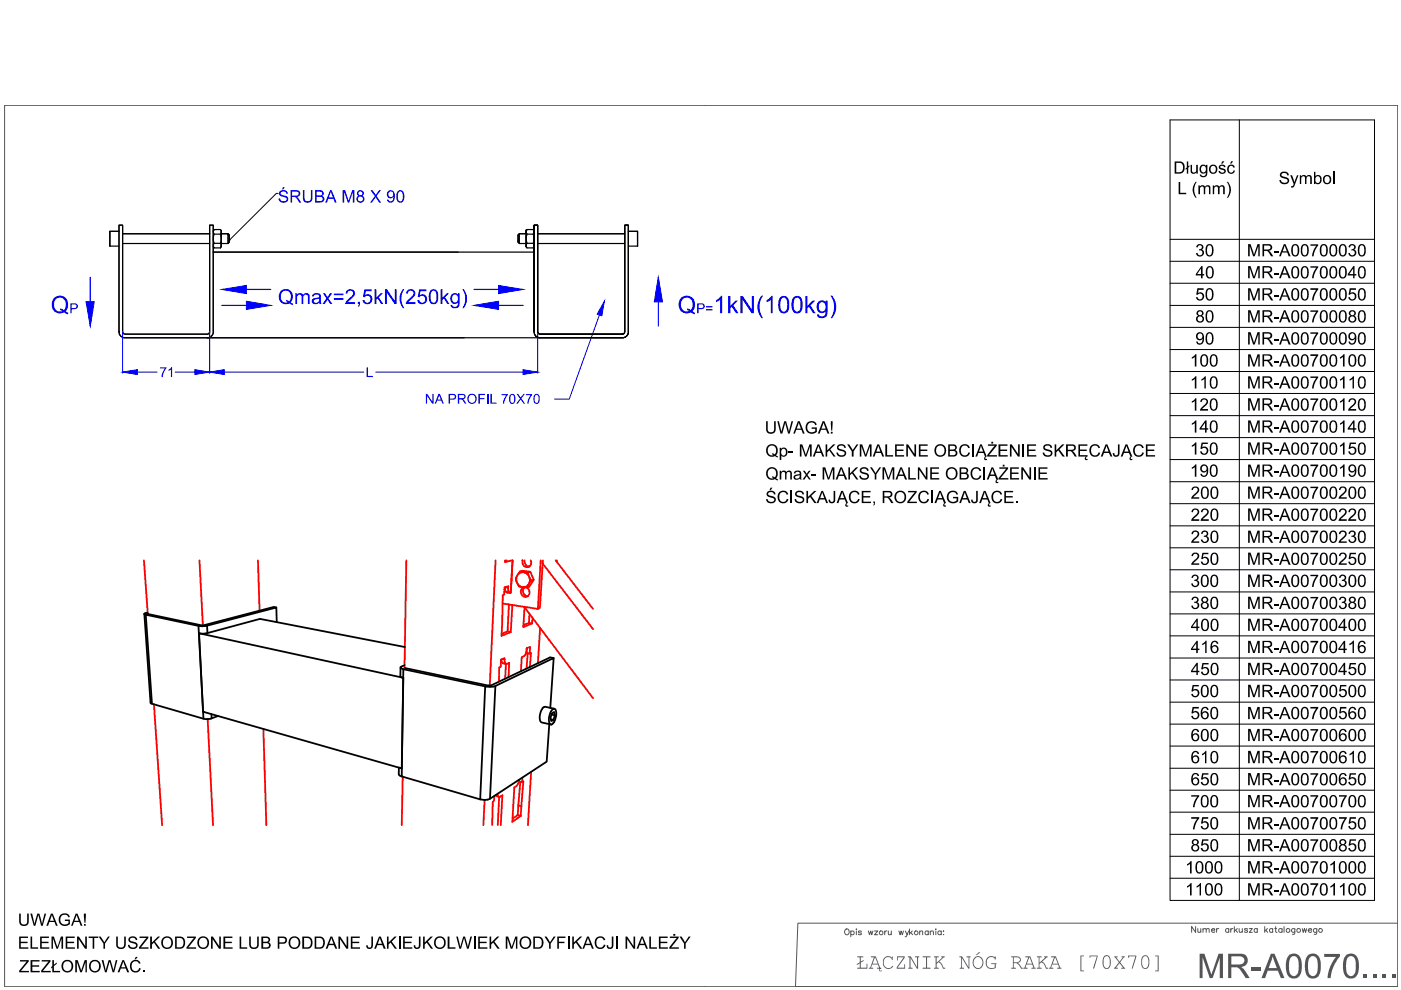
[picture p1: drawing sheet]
<svg xmlns="http://www.w3.org/2000/svg" width="297mm" height="210mm" viewBox="0 0 297 210" stroke-linecap="round" stroke-linejoin="round" font-family="sans-serif">
<!-- layer: 0 -->
<g fill="none" stroke="#545454" stroke-width=".21">
<path d="M179.2 197.1l.1-.1a.57 .57 0 0 1 .8 .6 .57 .57 0 0 1-.9 .4l-.1-.3zM180.4 197.6a.4 .4 0 0 1 .6-.1 .4 .4 0 0 1 0 .6 .4 .4 0 0 1-.6-.1M180.4 197.4v1.2M181.6 197v.1zM181.6 197.4v.8M182.6 197.6l-.2-.2h-.4v.3l.6 .2v.1l-.2 .2-.4-.2M184.1 197.4l.3 .8 .2-.8 .2 .8 .3-.8M185.4 197.4h.7l-.7 .8h.7M187.6 197.4v.8M188 197.4h-.3l-.1 .3M188.3 197.4l.1 .7 .3 .1 .3-.2M189 197.4v.8"/>
<path d="M190.6 197.4l.2 .8 .3-.8 .2 .8 .3-.8M191.9 197.4l.4 .8 .4-.8M192.3 198.2l-.1 .4h-.3M192.8 197v1.2M193.1 197.7l.4 .5M193.4 197.4l-.6 .6M195 197.6l.3-.2h.3v.8M195 197.4v.8M196.8 197.6a.38 .38 0 0 0-.6-.1 .38 .38 0 0 0 0 .6 .38 .38 0 0 0 .6-.1M196.8 197.4v.8M197.2 197.6l.3-.2h.3l.1 .8M197.2 197.4v.8"/>
<path d="M198.4 197v.1zM198.4 197.4v.8M199.6 197.6a.4 .4 0 0 0-.6-.1 .4 .4 0 0 0 0 .6 .4 .4 0 0 0 .6-.1M199.6 197.4v.8M200 197.4h.1zM200 198.1h.1z"/>
<circle cx="186.8" cy="197.8" r=".41"/>
<circle cx="194.2" cy="197.8" r=".4"/>
</g>
<g fill="#545454">
<path d="M181.7 202.8h1.3v.2h-.5v.9l.6-.3-.6 .5v1.1h1.2v-.8l.2-.1v1.1l-2.2-.1 .1-.1h.5v-1l-.6 .3 .6-.5v-1h-.5z"/>
<path d="M187.4 203.1l.7-.4 .7 .1 .3 .3 .1-.3v.8l-.3-.5-.6-.2-.6 .2-.3 .6v.9l.4 .5 .8 .2 .6-.5a.3 .3 0 0 1 0 .4 .3 .3 0 0 1-.3 .1l-.8 .1-.7-.5-.2-.4v-.9z"/>
<path d="M190.2 202.8h1.6v.3l-1.5 2.1h1.4v-.7l.2-.1v1h-1.8v-.3l1.5-2.1h-1.2v.6l-.2 .1z"/>
<path d="M192.4 202.8h.7l1.3 2.3v-2.1l-.4-.2h.9v.2h-.3v2.4h-.2l-1.4-2.3v2.1l.5 .1h-1l.3-.1v-2.2z"/>
<path d="M195.6 202.8h1.7l-.1 .2h-.6v2.2h.6l.1 .1h-1.7l.7-.1v-2.2h-.6z"/>
<path d="M198 202.8h1.1l-.5 .2v1.1l1.3-1.1h-.3v-.2h.7l-1.2 1.1 .6 .4 .3 .8 .4 .1v.2h-.5l-.4-1-.5-.4-.4 .4v.8h.3l.2 .1h-1.1l.4-.1v-2.2h-.3z"/>
<path d="M203.4 202.8h.6l1.4 2.3v-2.1l-.5-.2h.9l-.3 .2v2.4h-.2l-1.4-2.3v2.1h.5v.1h-.9l.3-.1v-2.2z"/>
<path d="M209.2 203.2l.7-.5 .7 .1 .3 .2 .2-.2v.6l-.6-.5h-.6l-.4 .3-.3 .5v.8l.4 .6 .9 .2 .4-.2v-.7h-.7l-.1-.1 1.1-.1-.1 1-.9 .3-.9-.4-.3-.6v-.8z"/>
<path d="M219.8 202.8h1.1l-.1 .2h-.4v1.1l1.3-1.1h-.3v-.2h.7l-1.2 1.1 .6 .5 .4 .8 .4 .1-.6 .1-.4-1.1-.5-.3-.4 .4v.8h.5v.1h-1.1l.1-.1h.3v-2.2h-.3z"/>
<path d="M229.1 202.6l.8 .1-.6 .1v3h.5v.1h-.7z"/>
<path d="M231 202.6h1.7l-.8 2.8-.1-.2 .7-2.4h-1.3v.3h-.1z"/>
<path d="M236.3 202.8h.6l.1 .1-.4 .1 .8 .9 .7-.9h-.3v-.2h.7l-1 1.2 1 1.3v.1l-.8-.1 .4-.1-.7-1-.8 1h.3l.1 .1h-.8l1-1.3z"/>
<path d="M239.2 202.6h1.7l-.8 2.8-.2-.1 .8-2.5h-1.3v.2l-.2 .1z"/>
<path d="M244.9 202.6h.8v3.3h-.8v-.1h.5v-3h-.5z"/>
<path d="M184.7 202.8h1l.9 2.4h.3l-.1 .2-.9-.1 .5-.1-.3-.7h-1.2l-.2 .7h.3l.2 .1h-1l.3-.1 .8-2.2h-.6zM185.5 203l-.5 1.3h1.1zM186.5 205.3h.3a.26 .26 0 0 0-.3 .2 .26 .26 0 0 0 .2 .3l.2-.1a.27 .27 0 0 1-.2 .3 .27 .27 0 0 1-.3-.1z"/>
<path d="M206.6 203l.3-.2 .6-.1 .8 .5 .2 1.2-.2 .5-.4 .4-.8 .1-.7-.5-.2-.9 .1-.5zM206.9 203.1l-.5 .7 .1 .7 .6 .7h.6l.5-.5 .1-.5-.1-.6-.5-.6-.4-.1zM207 202.4l.7-.5-.6 .6z"/>
<path d="M214.4 202.8h1.6l.5 .6-.3 .6a.23 .23 0 0 0-.3 .1 .23 .23 0 0 0 .2 .3l.5 .8 .3 .1-.4 .1-.6-.9-.4-.3h-.6v1h.5v.1l-.9 .1v-.2h.3v-2.2zM214.9 203v1h.8l.4-.2a.5 .5 0 0 0 .1-.6 .5 .5 0 0 0-.6-.2z"/>
<path d="M217.4 202.8h1l.9 2.4h.3l-.1 .2-.8-.1 .4-.1-.2-.7h-1.3l-.2 .7h.4l.1 .1h-.9l.2-.1 .8-2.2h-.6zM218.2 203l-.5 1.3h1.1z"/>
<path d="M222.8 202.8h1.1l.9 2.4h.2v.2l-.9-.1 .5-.1-.3-.7h-1.2l-.3 .7h.4l.2 .1h-1l.3-.1 .8-2.2h-.6zM223.7 203l-.5 1.3h1.1z"/>
<path d="M234 202.9l.4-.3 .3-.1 .5 .3 .2 .4 .1 1.5-.2 .4-.4 .3-.7-.1-.4-.5v-1.2zM234.3 202.8l-.3 .6v1.1l.3 .6 .5 .2 .4-.6 .1-1.2-.4-.7z"/>
<path d="M242.3 202.7l.5-.2 .4 .1 .4 .7v1.4l-.2 .5-.4 .2-.6-.1-.4-.5v-1.4zM242.5 202.8l-.3 .5-.1 1.1 .3 .7 .6 .2 .3-.3 .2-.4v-1.2l-.4-.6z"/>
</g>
<path d="M296.3 22.3h-295.3v186.9h295.3" fill="none" stroke="#545454" stroke-width=".21"/>
<g fill="none" stroke="#000" stroke-width=".38">
<path d="M30.6 130.2l1.4 18.9 11.1 3.3 1 .1 .8-.2M31.3 129.9l-.7 .2 .3 .2M42.1 132.7l-11.2-2.4 1.3 18.9M42.2 134.3l1 .1 .8-.2 11.1-3 30.8 6M43.9 132.7h-1.8l1 19.7M43.9 132.7l.1 1.5M58.6 128.8l-.5-.1-14.9 3.9h-.5l-11.4-2.5M58.7 131.9l-.1-3.1-14.7 3.9M117.4 139.5l-.8-.1-12.7 6M43.1 150.9h.2M44.8 151.4l.1 .9M46.3 151.8l-1.4 .5"/>
<path d="M84.9 141.5v1.9l.1 .2 .5 .1-.3 19.2-.2-.1M85.5 143.7l-43.3-9.4 .9 16.6 42.1 12M85.5 141.9l-.3 22.7 16.6 4.9M85.8 141l-.8 .4v.2l.5 .3 17.4 3.6 1.3 .1 .8-.2M85.8 141.6l18 3.8M102.9 145.5l-1.1 24 1 .1 1.1-.2M115.1 150.1l.5-.3 1.9 .5a1.81 1.81 0 0 1 .2 2.2l-.2 .6-.5 .5-2.1-.4a2.06 2.06 0 0 1-.1-2.6zM116.7 150.1l.7-10.6-12.4 5.9-1.1 24 12-7.9 .6-8M116.8 152.5l.5 .1M116.9 151.5l.7 .2M117 151.2l.5-.2 .1 .7-.3 .9-.4 .3-.2-.7zM117.5 150.3a2.56 2.56 0 0 0-.9 3.1l.2 .2"/>
<path d="M84.6 162.7l-.1 1.5 .7 .4"/>
</g>
<g fill="none" stroke="#f00" stroke-width=".38">
<path d="M30.5 118.8l.8 11.3M42.3 118.8l.7 13.8M54.7 118.8l.3 10.7M86.1 118.8l-.3 22.7M105.1 118.8l-1.3 26.6M107.1 118.8v.4l1.4-.4M107.4 118.8l-.3 .1M110.7 118.8h.1a.97 .97 0 0 0 .9 1.5 .97 .97 0 0 0 .8-1.5M111.3 118.8v.7a.89 .89 0 0 0 .9 .6M114.6 118.8l-.6 10.3-7.4-1.1M115.1 119.5l10.6 13.9M115.1 118.8l-.6 10.1-.5 .2"/>
<path d="M117.8 118.8l7.9 10.3M118.1 118.8v.4M106.3 139.9l.3 .7 .8 .2M106.5 139.7l.5 .1M107 124.8h.1M107 125h.1M107.1 124.8l.2 .7 .8 .2M107.1 124.5v.3M107.1 124.5l.6 .1M107.5 125.5l-.1 .1M107.6 125.6h-.2l.9 .1 .4-6.9-.4 6.9M107.9 128.2l-.3 5.7"/>
<path d="M108.3 134l-.7-.1-1.3 .5M108.3 125.6a.71 .71 0 0 1-.6-1l.1-.3-.8 .2-.1 1.6-.3 .1-.3 8.6 2-.8M108.6 128.3l-.3 5.7M109.6 122.1a.96 .96 0 0 0 0 1.3M109.7 123.7a.95 .95 0 0 0 1.3 .8M109.7 123.7l.4 .5 .6 .3M109.8 121.9l.4-.7 .6-.2 1.6 .2 .8 1.7-1 1.5-.5 .2-.7-.1 .5-.1 .5-.4M110.2 121.2l.7 .1M110.9 121.3l1 .1M110.9 121.3a1.54 1.54 0 0 0-1.2 2.4M111.1 121.4l.6 .2 .4 .6M111.1 128.6l14.6 19.4"/>
<path d="M111.2 124.5a.97 .97 0 0 0-.6 1.6 .97 .97 0 0 0 1.6-.1l-.1-.9-.6-.5M111.2 128.8l-.2 4.2 1.8-.8M111.3 124.5a1.05 1.05 0 0 0-.4 1.2 1.05 1.05 0 0 0 1 .7M111.6 137.7h.1M111.7 137.4l.7-.3-.1 1.5 .3-.1-.2 2.9M111.7 137.4a1.71 1.71 0 0 1-1.1 1.9l-.2 3M111.7 137.4l-.1 1.1 .7 .1M111.9 138.5l-.3 3.3M112.1 132.1l-1.1 .4M112.2 122.4l.2 .7-.2 .7M112.3 130.2l-.2 1.9 .7 .1M112.4 121.2l-.5 .2 .3 1 .4 .7 .6-.2"/>
<path d="M112.6 123.1l-.9 1.5M112.9 131l-.1 1.2M114.5 133.2l-.5 7.4M32.6 149.3l1.8 25.6M44 152.5l1.2 22.4M55.8 154.5l.7 20.4M107.3 140.7l-.2 3.2M107.8 143.6l.2-3.1-.6 .3-.3-.2-.1-1.1-.8 .4v1.5l-.4 .1v3M85.4 164.7l-.2 10.2M102.7 169.6l-.2 5.3M104.8 168.8l-.1 1-.2 .2-.1 4.9M105 168.6l.8 .4"/>
<path d="M105.5 168.3l.1 .4 .2 .3M105.8 169l.7-.4-.3 6.3M105.8 169l-.3 5.9M109.8 172.8l-1.1 .8M109.9 170.8l.6 .1M110.3 165.8l-.5 7 .6 .2M110.7 165.8l-.6-.1v-.4l-.4 1.1-.6 .5-.5 7.3 1.8-1.2M110.7 164.9v.9l.3-.1-.6 7.3M112.6 163.7l-.7 11.2"/>
</g>
<g fill="none" stroke="#000" stroke-width=".25">
<path d="M23.3 49.1h1.9h-1.9v3.1zM23.3 52.2h1.9M25.2 47.7h.8v22.6l.2 .5 .3 .1h17.4l.5-.3 .1-22.9h.7v22.6a1.23 1.23 0 0 1-1.3 1.3h-17.4a1.23 1.23 0 0 1-1.3-1.3zM26 49.6h18.5M26 51.6h18.5M45.2 48.9l.2-.2-.2 .4M45.2 49.2l.2 .4-.2 .9M45.2 52.1l.2 .5-.2-.3M45.2 50.7l.2 .9-.2 .4M45.2 53.5h68M45.4 48.7h1.3l.2 .4M45.4 49.6h1.3l.2 .7-.2 1.3h-1.3"/>
<path d="M45.4 52.6h1.3M46.7 48.7l.2 .3-.2 .6M46.7 51.6l.2 .3-.2 .7M46.9 48.9v3.4M46.9 49.2v1.3M46.9 52.1l-.2 .5M46.9 50.7v1.3M46.9 51.6h1.4M48.3 49.6l.3 .2v1.6M48.3 49.6h-1.4h1.4v2M48.3 49.6l.3 .2v1.5M48.6 51.3l-.3 .3"/>
<path d="M109.9 49.8l.2-.2v2l-.2-.2zM109.9 51.1v.2M110.1 49.6h1.4h-1.4l-.2 .2v1.2M110.1 51.6h1.4M111.5 48.9v1.6M111.5 50.3v1.2M111.5 51.7v.6M111.5 48.9v.2M111.5 48.9h.1M111.5 51.7v.3M111.5 50.7v1M111.5 50.3l.2 1.3"/>
<path d="M111.7 48.7l-.2 .5M111.7 48.7h1.4l.1 .4M111.7 49.6l-.2-.4v1.1M111.7 51.6l-.2 .3 .2 .7-.2-.5M111.7 51.6h1.4l.1 .4M111.7 49.6h1.4l.1 .9M111.7 48.7l-.2 .2M111.7 49.6l-.2 .7M113.1 48.7l.1 .2M113.2 52.3l-.1 .3h-1.4M113.2 49.2l-.1 .4M113.2 52.1v.2"/>
<path d="M113.2 50.7l-.1 .9M113.2 52.3l-.1 .3M114 49.6h18.5M114 51.6h18.5M133.2 49.1h2v3.1v-3.1zM133.2 52.2h2M43.9 71.6h70.7"/>
</g>
<!-- layer: WYMIARY_1 -->
<path d="M44.5 70.4v8.7M47.5 78.9h29.6M79.6 78.9h31.3M114 70.4v8.7" fill="none" stroke="#00f" stroke-width=".21"/>
<g fill="#00f" stroke="#00f" stroke-width=".21">
<path d="M110.9 78.4l3.1 .5-3.1 .5z"/>
<path d="M44.5 78.9l3-.5v1z"/>
</g>
<path d="M77.7 77.9h.3v1.8h1v.3h-1.3z" fill="#00f"/>
<path d="M26 70.4v8.7M29.1 78.9h4.2M37.1 78.9h4.2M44.5 70.4v8.7" fill="none" stroke="#00f" stroke-width=".21"/>
<g fill="#00f" stroke="#00f" stroke-width=".21">
<path d="M41.3 78.4l3.2 .5-3.2 .5z"/>
<path d="M26 78.9l3.1-.5v1z"/>
</g>
<g fill="#00f">
<path d="M34 77.9h1.3l-.7 1.3-.1 .8h-.3l.1-.7 .7-1.2h-1z"/>
<path d="M35.7 78.4l.8-.6v2.2h-.3v-1.7l-.5 .3z"/>
</g>
<path d="M128.1 63.9l-.5 3.1-1-.4z" fill="#00f" stroke="#00f" stroke-width=".21"/>
<path d="M127.1 66.8l-6.4 17.8h-3.1" fill="none" stroke="#00f" stroke-width=".21"/>
<g fill="#00f">
<path d="M90.3 83.5h.3l1.1 1.7v-1.7h.2v2.1h-.2l-1.1-1.6v1.6h-.3z"/>
<path d="M101.4 83.5h1.4v.3h-1.1v.6h1v.3h-1v.9h-.3z"/>
<path d="M93 83.5h.3l.8 2.1h-.3l-.2-.7h-.9l-.2 .7h-.3zM93.1 83.7l-.3 1h.7z"/>
<path d="M95.1 83.5l1.3 .1 .3 .4-.2 .7h-1.1v.9h-.3zM95.4 83.8v.7h.8l.2-.3a.39 .39 0 0 0-.5-.4z"/>
<path d="M97.1 83.5h1.1l.4 .2 .1 .6-.1 .2-.5 .2 .8 .9h-.3l-.7-.9h-.5v.9h-.3zM97.4 83.8v.6h.7a.35 .35 0 0 0 .4-.4 .35 .35 0 0 0-.5-.2z"/>
<path d="M99.1 84.5a1.05 1.05 0 0 1 2.1 0 1.05 1.05 0 0 1-2.1 0zM99.6 83.9l-.2 .5v.6l.4 .4 .6-.1 .4-.6-.1-.7-.5-.3z"/>
</g>
<path d="M103.4 83.5v2.1" fill="none" stroke="#00f" stroke-width=".25"/>
<g fill="#00f">
<path d="M104 83.5h.3v1.9h1v.2h-1.3z"/>
<path d="M106.3 83.6h1.4l-.6 1.1-.2 .9h-.3l.1-.7 .7-1.1h-1.1z"/>
<path d="M109.5 83.5h.4l.5 .8 .6-.8h.3l-.8 1 .8 1.1h-.3l-.6-.9-.6 .9h-.4l.8-1.1z"/>
<path d="M111.5 83.6h1.3l-.6 1.2-.1 .8h-.3l.1-.7 .6-1.1h-1z"/>
<path d="M108.2 83.7l.6-.2 .4 .5 .1 1-.2 .4-.3 .2-.6-.1-.2-.3-.1-.7zM108.4 83.8l-.2 .3 .1 1.1a.48 .48 0 0 0 .7 0 .48 .48 0 0 0 0-.6l-.1-.7-.2-.2z"/>
<path d="M113.3 83.7l.6-.2 .5 .5v1.2l-.4 .4-.6-.1-.2-.3-.1-.8zM113.6 83.8l-.2 .3v1a.36 .36 0 0 0 .4 .3 .36 .36 0 0 0 .3-.4v-1l-.2-.3z"/>
</g>
<!-- layer: 0 -->
<path d="M47 64.8h5.2M52.2 61.4h5.2M100.5 61.4h5.2M105.7 64.8h5.2" fill="none" stroke="#00f" stroke-width=".25"/>
<g fill="#00f" stroke="#00f" stroke-width=".21">
<path d="M52.2 63.9l5.2 .9-5.2 .8z"/>
<path d="M47 61.4l5.2-.9v1.8z"/>
<path d="M105.7 60.5l5.2 .9-5.2 .9z"/>
<path d="M100.5 64.8l5.2-.9v1.7z"/>
</g>
<g fill="#00f">
<path d="M62.6 62.2h.3v.3l.4-.3 .5-.1 .5 .5 .5-.5 .6 .2 .3 .4v1.8h-.4v-1.5a.5 .5 0 0 0-.6-.5 .5 .5 0 0 0-.4 .6v1.4h-.4v-1.5a.5 .5 0 0 0-.6-.5 .5 .5 0 0 0-.3 .8v1.2h-.4z"/>
<path d="M68.5 62.2h.4l.5 .8 .6-.8h.4l-.8 1.1 .9 1.2h-.5l-.6-.9-.6 .9h-.4l.8-1.2z"/>
<path d="M73.5 61.6l.5-.3h.5l.7 .5 .1 .5-.2 .4-1.4 1.4h1.6v.4h-2.1l.2-.6 1.2-1.2 .2-.4v-.4l-.4-.3-.5 .2-.2 .5-.4-.1z"/>
<path d="M75.9 64h.4v.7l-.3 .4-.1-.2 .2-.2v-.2h-.2z"/>
<path d="M77.3 61.4h1.5v.4h-1.2l-.2 .8 .4-.2 .6 .1 .6 .7-.2 .8-.2 .3-.5 .2h-.6l-.6-.7v-.2h.4l.2 .5 .4 .1 .4-.2 .2-.3v-.6l-.4-.3-.4-.1-.4 .3h-.3z"/>
<path d="M79.4 61.3h.4v1.8l.9-.9h.5l-.9 .8 1 1.5h-.5l-.7-1.2-.3 .3v.9h-.4z"/>
<path d="M81.6 61.3h.4l1.7 2.5v-2.5h.4v3.2h-.4l-1.7-2.5v2.5h-.4z"/>
<path d="M85.4 61.3h.3l-.5 1.2-.1 1.2 .2 1 .4 .6h-.3l-.3-.4-.4-1.2 .1-1.2z"/>
<path d="M86.3 61.7l.5-.4h.5l.7 .5 .1 .6-.3 .5-1.3 1.2h1.6v.4h-2.1l.3-.8 1.2-1 .2-.4-.2-.5-.3-.2-.5 .1-.2 .6-.4-.1z"/>
<path d="M88.9 61.4h1.5v.4h-1.2l-.2 .8 .4-.2 .6 .1 .6 .7-.1 .7-.3 .4-.5 .2-.8-.2-.4-.4v-.3h.4l.2 .5 .4 .1 .4-.2 .2-.3v-.6l-.4-.4-.5 .1-.3 .2h-.3z"/>
<path d="M93.4 61.3h.4v1.8l.9-.9h.5l-.8 .8 .9 1.5h-.5l-.7-1.2-.3 .3v.9h-.4z"/>
<path d="M98 61.3h.3l.2 .3 .5 1.3-.1 1.2-.6 1.2h-.3l.5-1 .1-1.4-.2-.9z"/>
<path d="M59.4 61.8l.9-.5h.8l.5 .3 .4 .6 .1 .6-.3 1a.27 .27 0 0 0-.2 .4 .27 .27 0 0 0 .4 .1l.1 .1-.1 .3-.3-.2a.56 .56 0 0 0-.9 0l-.8-.1-.6-.5-.3-1.2zM60 61.8l-.4 .4-.1 .5 .2 1 .2 .3 .6 .2 .5-.1-.4-.2 .1-.3 .3 .1a.41 .41 0 0 0 .5 0 .41 .41 0 0 0 .1-.5v-.7l-.3-.7-.6-.2z"/>
<path d="M66.3 62.5l.7-.4 .9 .2 .1 .3 .2 1.9h-.4l-.1-.3-.6 .3h-.6l-.3-.3-.1-.5 .2-.3 .8-.3a.39 .39 0 0 0 .5-.4 .39 .39 0 0 0-.6-.2 .38 .38 0 0 0-.5 .4h-.3zM66.6 63.6a.48 .48 0 0 0 .3 .6 .48 .48 0 0 0 .6-.2l.1-.2a.29 .29 0 0 0 0-.4 .29 .29 0 0 0-.4 0z"/>
<path d="M70.8 62.3h2v.3h-2zM70.8 63.2h2v.4h-2z"/>
<path d="M91.2 61.7l.4-.3 .6-.1 .3 .2 .3 .5 .1 1.7-.3 .5-.3 .3h-.7l-.5-.5-.2-1.3zM91.6 61.8l-.3 .6v1l.1 .5 .5 .3 .6-.4v-1.4l-.3-.6-.2-.2z"/>
<path d="M95.9 62.3l.7-.2 .5 .4v-.3h.4l-.1 2.6-.5 .5h-.8l-.5-.3-.1-.4 .4 .1 .2 .3 .5 .1 .4-.3 .1-.3v-.3l-.4 .2-.4 .1-.5-.3-.2-.2-.1-.9zM96.1 62.6l-.3 .5 .1 .7 .3 .3h.6l.3-.7-.1-.7-.4-.2z"/>
</g>
<path d="M113.2 47.7l.1 22.9-.1-22.9h.8v22.6l.2 .5 .4 .1 17.6-.1 .3-.5v-22.6h.7v22.6a1.23 1.23 0 0 1-1.2 1.3h-17.7l-.7-.3-.3-.7 .3 .7 .7 .3h17.7a1.23 1.23 0 0 0 1.2-1.3v-22.6h-.7v22.6l-.3 .5-.2 .1-17.8-.1-.2-.5v-22.6z" fill="none" stroke="#000" stroke-width=".25"/>
<path d="M19.1 58.8v5.2" fill="none" stroke="#00f" stroke-width=".25"/>
<g fill="#00f" stroke="#00f" stroke-width=".21">
<path d="M18.2 64h1.8l-.9 5.2z"/>
<path d="M139.6 58.8l.9 5.2h-1.8z"/>
</g>
<path d="M139.6 64v5.2" fill="none" stroke="#00f" stroke-width=".21"/>
<g fill="#00f">
<path d="M151.8 63.7l.5-.3 .5-.7h.3v3.7h-.4v-2.9l-.9 .6z"/>
<path d="M154.4 62.8h.5v2l1-1.1h.6l-1 1.1 1.1 1.6h-.6l-.8-1.3-.3 .2v1.1h-.5z"/>
<path d="M157 62.8h.5l1.9 2.8v-2.8h.5v3.6h-.6l-1.9-2.9v2.9h-.4z"/>
<path d="M161.5 62.7l.3 .1-.6 1.2-.2 1.4 .2 1 .6 1.1h-.3l-.5-.7-.4-1.4 .1-1.3z"/>
<path d="M162.5 63.7l.5-.3 .6-.7h.2v3.7h-.4v-2.9l-.8 .6z"/>
<path d="M170.8 62.8h.4v2l1.1-1.1h.5l-1 1.1 1.1 1.6h-.5l-.9-1.3-.3 .2v1.1h-.4z"/>
<path d="M176.1 62.7l.4 .1 .6 1.1 .2 .7-.1 1.5-.8 1.4h-.3l.6-1.3 .1-1.6-.2-1z"/>
<path d="M144.3 63.3l.3-.3 .8-.3 .8 .1 .5 .3 .5 .5 .2 .8-.1 .7-.3 .6a.31 .31 0 0 0-.1 .4 .31 .31 0 0 0 .4 .2v.4l-.4-.2a.86 .86 0 0 0-1.1-.1h-.5l-.7-.2-.6-.8-.1-1.2zM144.9 63.3l-.5 .8v.9l.2 .5 .7 .5 .8-.1-.5-.2 .2-.3 .3 .1a.45 .45 0 0 0 .5 .1 .45 .45 0 0 0 .2-.6v-1l-.5-.7-.5-.2z"/>
<path d="M147.8 64.3l1.3 .1 .3 .5-.3 .6-1 .1v.8h-.3zM148.1 64.5v.8h.7l.3-.2v-.3l-.1-.2z"/>
<path d="M149.7 64.9h1.4v.3h-1.4zM149.7 65.6h1.4v.2h-1.4z"/>
<path d="M165.4 63.1l.5-.3h.6l.5 .3 .2 .4 .1 1.9-.2 .6-.6 .4h-.7l-.7-.7-.1-1.7zM165.7 63.3l-.3 1 .3 1.5a.7 .7 0 0 0 .8 .2 .7 .7 0 0 0 .4-.9v-.8l-.2-.9-.4-.3z"/>
<path d="M168.4 62.9l.6-.2 .5 .1 .3 .3 .3 .6v1.9l-.2 .4-.7 .4-.9-.2-.4-.7v-1.6l.2-.6zM168.5 63.4l-.2 .7 .1 1.5 .3 .4 .5 .1 .3-.3 .2-.4v-1.7l-.2-.3-.4-.3z"/>
<path d="M173.4 64.2l.7-.5h.5l.4 .4v-.4h.5v2.5l-.2 .8-.6 .4h-.9l-.3-.1-.3-.4v-.3l.5 .1a.75 .75 0 0 0 1 .3 .75 .75 0 0 0 .3-1l-.3 .3-.5 .1-.5-.2-.3-.3-.3-.5v-.6zM173.9 64.2l-.3 .5v.7l.3 .5 .6 .1 .5-.5v-1l-.5-.4z"/>
<path d="M11.6 63.1l.5-.3 .8-.1 .7 .2 .4 .3 .4 1v.9l-.3 .7a.3 .3 0 0 0-.1 .4 .3 .3 0 0 0 .4 .1h.1l-.1 .4-.4-.2a.86 .86 0 0 0-1.1-.1l-1.1-.2-.7-.7-.1-1.3 .2-.7zM11.8 63.5l-.3 .7v.8l.2 .5 .4 .4 .9 .1 .2-.1-.5-.2 .1-.3 .3 .1a.45 .45 0 0 0 .6 .1 .45 .45 0 0 0 .2-.6v-1l-.5-.7-.9-.2z"/>
<path d="M14.9 64.3h1.2l.4 .5v.4l-.3 .3-1 .1v.8h-.3zM15.2 64.5v.8l.9-.1a.39 .39 0 0 0 .1-.5 .39 .39 0 0 0-.5-.2z"/>
</g>
<path d="M296.3 22.3v186.9" fill="none" stroke="#545454" stroke-width=".21"/>
<g fill="#000">
<path d="M251.6 34.2h.3v1l.3-.2v.3l-.3 .2v1.3h-.3v-1l-.2 .2v-.3l.2-.2zM252.4 35h.3v1.3l.4 .3 .5-.2v-1.4h.4v1.8h-.3v-.2l-.5 .3h-.3l-.4-.3zM271.5 36.7l.4-.3h.7l.5 .3 .2 .5h-.4v-.3l-.4-.2h-.5l-.3 .2 .2 .5 1.3 .5 .1 .4-.2 .5-.5 .3-.8-.1-.4-.4-.1-.4h.3l.2 .4 .8 .1a.44 .44 0 0 0 .4-.5 .44 .44 0 0 0-.6-.3l-.9-.4-.1-.3zM273.6 37.2h.3l.5 1.5 .6-1.5h.3l-.9 2.3-.2 .2-.4 .1-.1-.4a.4 .4 0 0 0 .6-.4zM275.6 37.2h.2v.2l.4-.3h.4l.3 .3 .4-.3 .6 .1 .2 .4v1.4h-.3v-1.2a.42 .42 0 0 0-.5-.4 .42 .42 0 0 0-.3 .5v1.1h-.3l-.1-1.4a.45 .45 0 0 0-.6-.1 .45 .45 0 0 0-.1 .5v1h-.3zM249.9 38.6h.3v2.3h1.3v.3h-1.6zM253.4 38.6h.3l-.5 1.1v.9l.5 1.3h-.2l-.2-.2-.4-1.2v-.9zM253.8 52l.6-.3 .5 .2 .2 .3v.4l-.3 .3 .5 .5v.4l-.4 .5h-.9l-.3-.2-.1-.4 .3-.1 .3 .5 .5-.1 .2-.3-.1-.5-.2-.1h-.4l.1-.3h.2l.3-.2a.45 .45 0 0 0-.4-.6 .45 .45 0 0 0-.5 .5l-.3-.1zM254.1 39.3h.3v.3l.2-.3h.5l.4 .3 .4-.3 .6 .1 .1 .3v1.5h-.3v-1.2a.41 .41 0 0 0-.4-.4 .41 .41 0 0 0-.4 .5v1.1h-.3v-1.3a.43 .43 0 0 0-.5-.3 .43 .43 0 0 0-.3 .6v1h-.3zM257.1 39.3h.3v.3l.3-.3h.4l.4 .3 .4-.3 .6 .1 .2 .3v1.5h-.4v-1.2a.39 .39 0 0 0-.3-.5 .39 .39 0 0 0-.4 .5v1.2h-.4v-1.3a.43 .43 0 0 0-.5-.3 .43 .43 0 0 0-.3 .6v1h-.3zM260.1 38.6h.2l.2 .2 .5 1.2-.2 1.2-.5 .7h-.2l.5-.9v-1.1l-.2-.8zM264.6 51.8h.5l.8 2.2 .7-2.2h.5v2.5h-.3v-2.1l-.8 2.1h-.3l-.7-2.2v2.2h-.4z"/>
<path d="M264.6 56.4h.5l.8 2.3 .7-2.3h.5v2.6h-.3v-2.2l-.8 2.2h-.3l-.7-2.2v2.2h-.4zM270.1 53.2h1v.4h-1zM270.1 57.9h1v.3h-1zM277.8 51.8h1.7v.3l-.8 1.3-.2 .9h-.3l.1-.6 .4-1.1 .4-.5h-1.3zM277.8 56.5h1.7v.2l-.8 1.3-.2 1h-.3l.1-.8 .3-.8 .5-.6h-1.3zM286.1 52l.5-.3 .6 .2 .2 .2v.5l-.3 .3 .5 .5-.1 .5-.3 .4h-.9l-.3-.2-.1-.4 .3-.1 .2 .4 .2 .1 .5-.1 .1-.3v-.4l-.3-.2h-.4l.1-.3 .4-.1 .1-.3a.45 .45 0 0 0-.5-.4 .45 .45 0 0 0-.4 .5l-.3-.1zM253.9 61.1h1.3v.4h-1.1l-.1 .6 .6-.1 .6 .3 .1 .8-.5 .6h-.6l-.6-.4v-.3h.3l.2 .4 .4 .1 .3-.2 .2-.4-.2-.5-.2-.1-1 .2zM252.7 75.8l.7-.7h.3v2.6h-.4v-2l-.6 .4zM264.6 61.1h.5l.8 2.2 .7-2.2h.5v2.6h-.3v-2.2l-.8 2.2h-.3l-.7-2.2v2.2h-.4zM264.6 65.8h.5l.8 2.2 .7-2.2h.5v2.6h-.3v-2.2l-.8 2.2h-.3l-.7-2.2v2.2h-.4zM264.6 70.4h.5l.8 2.3 .7-2.3h.5v2.7h-.3v-2.2l-.8 2.2h-.3l-.7-2.3v2.3h-.4zM264.6 75.1h.5l.8 2.2 .7-2.2h.5v2.6h-.3v-2.1l-.8 2.1h-.3l-.7-2.2v2.2h-.4z"/>
<path d="M270.1 62.6h1v.3h-1zM270.1 67.3h1v.3h-1zM270.1 72h1v.2h-1zM270.1 76.6h1v.3h-1zM277.8 61.1h1.7v.3l-.8 1.4-.2 .9h-.3l.1-.6 .4-1.1 .4-.5h-1.3zM277.8 65.8h1.7v.3l-.8 1.2-.2 1.1h-.3l.1-.7 .4-1 .4-.6h-1.3zM277.8 70.5h1.7v.2l-.8 1.4-.2 1h-.3l.1-.9 .3-.8 .5-.6h-1.3zM277.8 75.1h1.7v.3l-.8 1.4-.2 .9h-.3l.1-.6 .4-1.1 .4-.5h-1.3zM284.1 75.8l.8-.7h.2v2.6h-.4v-2l-.6 .4zM286.2 61.1h1.3v.4h-1.1l-.1 .6 .6-.1 .5 .2 .2 .3v.6l-.6 .6h-.6l-.5-.6v-.1h.3l.2 .4 .4 .1 .4-.4v-.5l-.2-.3h-.5l-.3 .2h-.3zM162.4 89.3h.4v2l.6 .4 .6-.3 .1-2.1h.4v1.9l-.3 .6-1 .2-.6-.4zM164.8 89.3h.3l.6 2.3 .6-2.3h.4l.6 2.3 .5-2.3h.3l-.7 2.6h-.3l-.6-2.3-.6 2.3h-.4z"/>
<path d="M167.2 95.7h1v.3h-1zM169.6 94.2h.5l.8 2.2 .7-2.2h.5v2.6h-.4v-2.2l-.7 2.2h-.3l-.8-2.2v2.2h-.3zM171.2 89.6l.8-.3 .6 .1 .4 .2 .1 .5-.3 .1-.1-.4-.3-.2h-.4l-.5 .2-.3 .4v.7l.3 .6 .6 .2 .7-.3v-.5h-.7v-.3h1.1v1l-.9 .4-.6-.1-.5-.3-.4-.6v-.7zM175 94.2h.4v1.3l1.3-1.3h.4l-1.1 1.1 1.2 1.5h-.5l-.9-1.3-.4 .4v.9h-.4zM177.6 94.4l.5-.2h.5l.6 .2 .1 .5-.3 .1-.1-.4-.3-.1h-.5a.42 .42 0 0 0-.2 .6 .42 .42 0 0 0 .5 .2l.9 .4v.8l-.6 .3h-.6l-.6-.4-.2-.4h.4l.1 .3 .5 .2h.5l.2-.2a.7 .7 0 0 0-.9-.7l-.6-.4v-.5zM179.6 94.2h.4l.8 1.2 .8-1.2h.4l-1 1.5v1.1h-.4v-1.1zM182.3 94.2h.5l.8 2.2 .7-2.2h.5v2.6h-.4v-2.2l-.7 2.2h-.3l-.8-2.2v2.2h-.3zM187.7 94.2h.4v2.3h1.3v.3h-1.7zM189.8 94.2h1.8v.3h-1.5v.8h1.5v.3h-1.5v.9h1.6v.3h-1.9zM192.2 94.2h.3l1.4 2.1v-2.1h.3v2.6h-.4l-1.3-2v2h-.3zM194.8 94.2h1.9v.3h-1.5v.8h1.4v.3h-1.4v.9h1.5v.3h-1.9zM203.7 94.5l.4-.3h.8l.6 .4 .1 .3-.3 .1-.3-.4-.7-.1-.5 .4-.1 .4 .1 .8 .4 .4h.6l.4-.2 .1-.4 .4 .1-.6 .8h-.8l-.5-.2-.3-.3-.1-1.1z"/>
<path d="M211.7 94.2h1.9v.3h-1.5v.8h1.4v.3h-1.4v.9h1.6v.3h-2zM214.1 94.2h.4l1.4 2.1v-2.1h.3v2.6h-.4l-1.3-2v2h-.4zM217.8 94.2h1.9v.3h-1.6v.8h1.4v.3h-1.4v.9h1.6v.3h-1.9zM221.4 94.4l.4-.2h.6l.5 .2 .2 .5-.4 .1-.1-.4-.3-.1-.6 .1a.45 .45 0 0 0 0 .6 .45 .45 0 0 0 .5 .1l.9 .4v.8l-.6 .3h-.6l-.7-.4-.1-.4h.3l.1 .3 .5 .2h.5l.3-.2a.7 .7 0 0 0-.9-.7l-.7-.4v-.5zM223.6 94.2h.3v1.3l1.3-1.3h.5l-1.1 1.1 1.2 1.5h-.5l-.9-1.3-.5 .4v.9h-.3zM231.2 94.6l.7-.4h.6l.4 .2 .3 .5-.3 .1-.2-.3-.3-.2h-.6l-.4 .4-.1 .8 .2 .5 .4 .3h.7l.3-.6 .4 .1-.3 .6-.5 .2h-.6l-.5-.2-.4-.8zM237 94.2h.4l-.1 2.2-.3 .4h-.6l-.4-.3-.1-.4 .4-.1v.2a.4 .4 0 0 0 .5 .3 .4 .4 0 0 0 .2-.5zM240.5 94.6l.7-.4h.5l.5 .2 .3 .5-.4 .1-.1-.3-.3-.2h-.6l-.4 .4-.1 .8 .1 .5 .5 .3h.7l.3-.6 .3 .1-.2 .5-.6 .3h-.6l-.5-.2-.4-.8 .1-.8zM243 94.2h1.9v.3h-1.6v.8h1.4v.3h-1.4v.9h1.6v.3h-1.9zM252.7 80.4l.7-.6h.3v2.6h-.4v-2.1l-.5 .4zM252.7 85.1l.7-.7h.3v2.7h-.4v-2.1l-.6 .4zM252.7 89.8l.7-.7h.3v2.6h-.4v-2l-.5 .4z"/>
<path d="M252.7 94.4l.7-.6h.3v2.6h-.4v-2.1l-.6 .5zM254.8 93.8h1.3v.3h-1.1l-.1 .8 .7-.2 .4 .3 .2 .8-.5 .6h-.8l-.4-.4v-.3h.3l.3 .5h.4l.4-.6-.1-.4-.3-.2-1 .2zM254.7 80.4l.7-.6h.3v2.6h-.3v-2.1l-.6 .4zM254.6 84.8l.5-.4 .6 .1 .3 .3 .1 .6-.1 .3-1.2 1h1.3v.4h-1.7l.2-.5 1.1-1.2a.5 .5 0 0 0-.3-.7 .5 .5 0 0 0-.6 .5h-.3zM264.6 79.8h.5l.8 2.2 .7-2.2h.5v2.6h-.3v-2.2l-.8 2.2h-.3l-.7-2.2v2.2h-.4zM264.6 84.4h.5l.8 2.3 .7-2.3h.5v2.7h-.3v-2.2l-.8 2.2h-.3l-.7-2.2v2.2h-.4zM264.6 89.1h.5l.8 2.2 .7-2.2h.5v2.6h-.3v-2.1l-.8 2.1h-.3l-.7-2.2v2.2h-.4zM264.6 93.8h.5l.8 2.2 .7-2.2h.5v2.6h-.3v-2.2l-.8 2.2h-.3l-.7-2.2v2.2h-.4zM270.1 81.3h1v.3h-1zM270.1 86h1v.3h-1zM270.1 90.6h1v.4h-1zM270.1 95.3h1v.3h-1z"/>
<path d="M277.8 79.8h1.7v.3l-.8 1.3-.2 1h-.3l.1-.8 .3-.8 .5-.7h-1.3zM277.8 84.5h1.7v.3l-.8 1.3-.2 1h-.3l.1-.8 .8-1.5h-1.3zM277.8 89.2h1.7v.2l-.8 1.4-.2 .9h-.3l.1-.6 .4-1.1 .4-.5h-1.3zM277.8 93.8h1.7v.3l-.8 1.3-.2 1h-.3l.1-.8 .3-.8 .5-.7h-1.3zM277.8 98.5h1.7v.3l-.8 1.3-.2 1h-.3l.1-.7 .4-1 .4-.6h-1.3zM284.1 80.4l.8-.6h.2v2.6h-.4v-2.1l-.5 .4zM284.2 85l.7-.6h.2v2.7h-.4v-2.1l-.6 .4zM284.1 89.8l.7-.7h.3v2.6h-.4v-2l-.5 .4zM284.1 94.4l.8-.6h.2v2.6h-.4v-2.1l-.6 .5zM286.2 93.8h1.3v.3h-1.1l-.1 .8 .7-.2 .4 .3 .2 .8-.5 .6h-.8l-.4-.5v-.2h.3l.2 .4 .5 .1 .3-.4v-.5l-.3-.3-1 .2zM286.1 80.4l.8-.6h.2v2.6h-.3v-2.1l-.6 .4zM286.1 84.7l.3-.2 .5-.1 .5 .4 .1 .6-.1 .2-1.1 1.1h1.2v.4h-1.7l.2-.5 1-1 .2-.4-.1-.3-.3-.2-.4 .1-.2 .4h-.3z"/>
<path d="M165.3 99.8h.3v.3l.4-.3 .5 .1a.21 .21 0 0 0 .3 .2 .21 .21 0 0 0 .2-.2l.5-.1 .3 .1 .1 1.8h-.3v-1.2a.41 .41 0 0 0-.5-.4 .41 .41 0 0 0-.3 .5v1.1h-.3v-1.2a.43 .43 0 0 0-.6-.4 .43 .43 0 0 0-.2 .6v1h-.4zM165.3 104.3l.5-.3h.6l.6 .5 .1 .3-.3 .1-.3-.5-.7-.1-.4 .3-.2 .5 .1 .8 .4 .5h.6l.4-.2 .1-.4 .4 .1-.5 .7-.9 .1-.7-.5-.3-1zM168.7 104.3l.5-.3h.6l.5 .4 .2 .4h-.4v-.3l-.4-.2h-.5l-.2 .2a.46 .46 0 0 0 .1 .5 .46 .46 0 0 0 .5 .1l.8 .5 .1 .6-.2 .3-.5 .2h-.6l-.7-.5v-.4h.3l.1 .4 .3 .2h.6l.3-.2a.44 .44 0 0 0 0-.5 .44 .44 0 0 0-.5-.2l-.9-.4-.1-.5zM170.2 99.8h.4l.4 .6 .5-.6h.4l-.7 .9 .7 1h-.4l-.5-.7-.4 .7h-.5l.8-1zM171 104.1h.3v1.3l1.3-1.3h.5l-1.1 1 1.1 1.6h-.4l-1-1.3-.4 .4v.9h-.3zM172 100.6h1v.3h-1zM174.4 99.1h.6l.7 2.2 .7-2.2h.5v2.6h-.3v-2.2l-.8 2.2h-.3l-.7-2.2v2.2h-.4zM176.7 104.1h.4l-.1 2.3-.3 .3h-.6l-.3-.2-.1-.6h.3l.1 .4a.39 .39 0 0 0 .5 0 .39 .39 0 0 0 .1-.4zM179.9 99.1h.3v1.3l1.3-1.3h.4l-1 1 1.1 1.6h-.4l-1-1.3-.4 .4v.9h-.3zM180.3 104.4l.6-.4h.6l.5 .4 .2 .4-.3 .1-.3-.5-.7-.1-.4 .3-.2 .5 .1 .8 .4 .5h.6l.4-.2 .1-.4 .4 .1-.4 .6-.5 .2h-.5l-.6-.4-.3-.9zM182.4 99.4l.4-.3 .6-.1 .5 .3 .3 .5-.3 .1-.4-.5h-.6a.4 .4 0 0 0-.3 .5 .4 .4 0 0 0 .5 .2l.6 .2 .5 .3v.6l-.1 .2-.5 .3h-.7l-.4-.2-.3-.4v-.2l.3-.1 .3 .5 .8 .1a.46 .46 0 0 0 .2-.6 .46 .46 0 0 0-.6-.3l-.8-.4zM182.7 104.1h1.9v.3h-1.6v.8h1.5v.3h-1.5v.9h1.7v.3h-2z"/>
<path d="M185.2 106.3h.3v.6l-.2 .3-.2-.2 .2-.2v-.1h-.1zM184.4 99.1h.5l.7 1.2 .8-1.2h.4l-1 1.5v1.1h-.3v-1.1zM187.1 99.1h.5l.8 2.2 .7-2.2h.5v2.6h-.3v-2.2l-.8 2.2h-.3l-.7-2.2v2.2h-.4zM192.5 104.1h1.9v.3l-1.7 2h1.7v.3h-2v-.3l1.6-2h-1.5zM192.6 99.1h.3v2.3h1.3v.3h-1.6zM194.6 99.1h.3l1.4 2v-2h.3v2.6h-.3l-1.4-2.1v2.1h-.3zM194.9 104.5l.8-.5h.5l.4 .3 .3 .5-.3 .1-.1-.4-.4-.2h-.4l-.4 .2-.3 1.1 .2 .5 .5 .3 .6-.1 .3-.5 .4 .1-.3 .5-.5 .3h-.6l-.5-.2-.4-.9v-.5zM197.2 99.1h1.9v.3h-1.5v.8h1.4v.3h-1.4v.9h1.5v.3h-1.9zM201 104.4l.8-.4h.6l.4 .3 .3 .5-.3 .1-.2-.4-.3-.2-.7 .1-.4 .5-.1 .6 .4 .7 .7 .2 .6-.2v-.6h-.7v-.2h1.1v.9l-.8 .4h-.6l-.5-.2-.6-.9v-.5zM207 104.1h.3v2.3l-.4 .3h-.5l-.4-.2-.1-.6h.3l.2 .4a.39 .39 0 0 0 .5 0 .39 .39 0 0 0 .1-.4zM206 99.5l.8-.5 .7 .1 .4 .3 .1 .4-.3 .1-.3-.5h-.7l-.4 .3-.2 .5 .1 .8 .4 .4 .5 .1 .4-.2 .2-.5 .4 .1-.3 .5-.8 .4-.6-.2-.3-.2-.3-.7v-.6zM210.5 104.4l.7-.4h.5l.6 .4 .2 .4-.4 .1-.3-.5-.6-.1-.5 .3-.1 .5 .1 .8 .3 .5h.6l.4-.2 .2-.4 .3 .1-.4 .6-.4 .2h-.6l-.6-.4-.3-.9z"/>
<path d="M212.9 104.1h1.9v.3h-1.5v.8h1.4v.3h-1.4v.9h1.6v.3h-2zM214.2 99.1h1.8v.3h-1.5v.8h1.4v.3h-1.4v.9h1.6v.3h-1.9zM215.4 106.3h.4v.4h-.4zM216.5 99.1h.4l1.4 2v-2h.3v2.6h-.4l-1.3-2.1v2.1h-.4zM220.2 99.1h1.9v.3h-1.6v.8h1.5v.3h-1.5v.9h1.6v.3h-1.9zM252.8 99l.6-.5h.3v2.6h-.4v-2.1l-.6 .4zM252.8 103.4l.4-.2h.5l.4 .2 .2 .3-.1 .6-1.2 1.1h1.3v.3h-1.7l.1-.5 1.2-1.2v-.3l-.3-.3h-.4l-.3 .5h-.3zM252.8 108l.9-.2 .5 .3 .1 .6-.2 .3-1.1 1.1h1.3v.3h-1.7l.2-.6 1.1-1.1v-.4l-.3-.2-.5 .1-.2 .4h-.3zM252.7 112.8l.6-.3h.4l.5 .3v.8l-1.2 1.2h1.3v.3h-1.7l.3-.7 1-1v-.4l-.2-.2h-.5l-.3 .5-.3-.1zM252.8 117.4l.4-.2h.5l.5 .3v.8l-1.2 1.2h1.3v.2h-1.7l.2-.5 1.1-1.1v-.5l-.3-.2-.5 .1-.2 .4h-.3zM254.8 112.8l.7-.3 .6 .3 .1 .6-.4 .3 .4 .2 .1 .5-.1 .4-.4 .3-.8-.1-.4-.6h.3l.1 .3 .3 .2 .6-.2 .1-.3-.1-.4-.3-.2-.4 .1 .1-.3 .5-.2v-.5l-.2-.1h-.5l-.1 .4-.4-.1zM254.9 117.2h1.3v.3h-1l-.2 .7 .3-.1h.4l.6 .5v.6l-.6 .6-.6-.1-.5-.4v-.2h.3l.3 .4h.4l.4-.4-.2-.7-.4-.1-.4 .3-.3-.1z"/>
<path d="M254.8 108.1l.4-.3 .6 .1 .4 .2 .1 .3-.1 .5-1.2 1.2h1.3v.3h-1.7l.2-.5 1.1-1.2v-.4l-.3-.2h-.5l-.1 .5h-.4zM264.6 98.5h.5l.8 2.2 .7-2.2h.5v2.6h-.3v-2.2l-.8 2.2h-.3l-.7-2.2v2.2h-.4zM264.6 103.2h.5l.8 2.2 .7-2.2h.5v2.5h-.3v-2.1l-.8 2.1h-.3l-.7-2.2v2.2h-.4zM264.6 107.8h.5l.8 2.3 .7-2.3h.5v2.6h-.3v-2.2l-.8 2.2h-.3l-.7-2.2v2.2h-.4zM264.6 112.5h.5l.8 2.2 .7-2.2h.5v2.6h-.3v-2.2l-.8 2.2h-.3l-.7-2.2v2.2h-.4zM264.6 117.2h.5l.8 2.2 .7-2.2h.5v2.5h-.3v-2.1l-.8 2.1h-.3l-.7-2.2v2.2h-.4zM270.1 100h1v.3h-1zM270.1 104.6h1v.4h-1zM270.1 109.3h1v.3h-1zM270.1 114h1v.3h-1zM270.1 118.6h1v.4h-1zM277.8 103.2h1.7v.2l-.8 1.3-.2 1h-.3l.1-.6 .4-1.1 .4-.5h-1.3z"/>
<path d="M277.8 107.9h1.7v.2l-.8 1.4-.2 .9h-.3l.1-.8 .3-.8 .5-.7h-1.3zM277.8 112.5h1.7v.3l-.8 1.4-.2 .9h-.3l.1-.6 .4-1.1 .4-.6h-1.3zM277.8 117.2h1.7v.3l-.8 1.2-.2 1h-.3l.1-.7 .3-.9 .5-.6h-1.3zM284.1 99.1l.8-.6h.2v2.6h-.4v-2.1l-.6 .4zM284 103.5l.4-.3h.7l.4 .3v.4l-.1 .4-1.1 1.1h1.2v.3h-1.7l.3-.6 .8-.7 .3-.4-.1-.4-.2-.2h-.5l-.2 .5h-.3zM284 108.1l.5-.3 .6 .1 .3 .2 .1 .3v.5l-1.2 1.2h1.2v.3h-1.7l.2-.5 1.2-1.2v-.4l-.4-.2h-.4l-.2 .5h-.3zM284.1 112.7l.7-.2 .7 .3v.8l-1.2 1.2h1.2v.3h-1.7l.2-.6 .9-.8 .3-.4v-.3l-.3-.2h-.4l-.3 .5-.3-.1zM284.1 117.4l.3-.2h.6l.4 .3 .1 .3-.1 .5-1.1 1.2h1.2v.2h-1.7l.3-.5 .9-.9 .2-.3-.1-.4-.2-.2-.5 .1-.2 .4h-.3zM286.1 112.7l.5-.2h.4l.4 .5v.5l-.3 .2 .5 .5-.2 .6-.5 .3h-.5l-.4-.3-.1-.4h.3l.4 .5 .5-.1 .1-.3v-.4l-.3-.3-.4 .1 .1-.3 .4-.2 .1-.2a.45 .45 0 0 0-.5-.4 .45 .45 0 0 0-.4 .4l-.3-.1zM286.2 117.2h1.3v.3h-1.1l-.1 .7 .3-.1h.5l.5 .5-.1 .8-.5 .4-.7-.1-.4-.5v-.1h.3l.2 .4h.5l.3-.3v-.5l-.3-.4-1 .2zM286.1 108l.8-.2 .5 .3 .1 .6-.1 .3-1.1 1.1h1.2v.3h-1.7l.2-.4 1.1-1.2a.48 .48 0 0 0-.3-.7 .48 .48 0 0 0-.6 .5h-.3zM252.7 122.1l.4-.2 .4-.1 .6 .5v.5l-.3 .2 .4 .3 .1 .6-.6 .5h-.8l-.3-.7h.3l.1 .4 .4 .1 .4-.2 .1-.6-.3-.2h-.4v-.3l.5-.1 .1-.5-.5-.2-.3 .2-.1 .2h-.3z"/>
<path d="M252.8 126.7l.3-.2h.5l.5 .5v.4l-.3 .3 .5 .4-.1 .6-.5 .4h-.5l-.5-.3-.1-.4h.3l.3 .4h.5l.2-.3-.1-.5-.3-.2-.3 .1v-.3l.4-.1a.43 .43 0 0 0-.1-.7 .43 .43 0 0 0-.6 .4h-.3zM254.9 136.5l.7-.7h.2v2.7h-.3v-2.1l-.6 .4zM264.6 121.8h.5l.8 2.3 .7-2.3h.5v2.6h-.3v-2.2l-.8 2.2h-.3l-.7-2.2v2.2h-.4zM264.6 126.5h.5l.8 2.2 .7-2.2h.5v2.6h-.3v-2.2l-.8 2.2h-.3l-.7-2.2v2.2h-.4zM264.6 131.2h.5l.8 2.2 .7-2.2h.5v2.6h-.3v-2.2l-.8 2.2h-.3l-.7-2.2v2.2h-.4zM264.6 135.9h.5l.8 2.2 .7-2.2h.5v2.6h-.4v-2.2l-.7 2.2h-.3l-.7-2.2v2.2h-.4zM270.1 123.3h1v.3h-1zM270.1 128h1v.3h-1zM270.1 132.7h1v.3h-1zM270.1 137.4h1v.3h-1zM277.8 121.9h1.7v.3l-.8 1.3-.2 .9h-.3l.1-.8 .8-1.4h-1.3zM277.8 126.6h1.7v.2l-.8 1.4-.2 .9h-.3l.1-.6 .4-1.1 .4-.5h-1.3z"/>
<path d="M277.8 131.2h1.7v.3l-.8 1.2-.2 1.1h-.3l.1-.8 .3-.8 .5-.7h-1.3zM277.8 135.9h1.7v.3l-.7 1-.3 1.3h-.3l.1-.7 .4-1 .4-.6h-1.3zM284.1 122l.7-.2 .6 .5v.5l-.3 .2 .4 .3v.6l-.5 .5h-.8l-.3-.4-.1-.3h.4l.1 .4 .4 .1 .5-.3-.2-.6-.5-.1v-.3l.5-.1v-.6l-.4-.1-.3 .2-.1 .2h-.3zM284.1 126.7l.3-.2h.5l.5 .5v.4l-.3 .3 .4 .3v.6l-.3 .4-.8 .1-.4-.3-.2-.4h.4l.1 .3 .3 .2 .4-.1 .2-.3-.1-.5-.3-.2-.3 .1v-.3l.4-.1a.43 .43 0 0 0-.1-.7 .43 .43 0 0 0-.6 .4h-.3zM286.1 136.5l.8-.7h.2v2.7h-.3v-2.1l-.7 .4zM252.9 145.2h1.3v.3h-1.1l-.1 .7 .7-.1 .6 .5-.1 .7-.5 .5h-.6l-.5-.5v-.2h.3l.2 .4 .5 .1 .4-.5-.1-.4-.2-.3h-.5l-.3 .2h-.3zM252.9 149.9h1.3v.3h-1.1l-.1 .7 .6-.2 .6 .5 .1 .7-.6 .6h-.6l-.5-.5v-.2h.3l.2 .4 .4 .1 .5-.5-.1-.5-.3-.3h-.4l-.3 .3-.3-.1zM254.9 140.6h1.3v.3h-1l-.1 .6h.8l.3 .3 .2 .3-.2 .7-.5 .4-.7-.1-.4-.5v-.2h.4l.2 .5h.4l.4-.5-.1-.5-.3-.2h-.4l-.2 .2h-.3zM264.6 140.5h.5l.8 2.2 .7-2.2h.5v2.6h-.3v-2.1l-.8 2.1h-.3l-.7-2.2v2.2h-.4zM264.6 145.2h.5l.8 2.2 .7-2.2h.5v2.6h-.3v-2.2l-.8 2.2h-.3l-.7-2.2v2.2h-.4zM264.6 149.9h.5l.8 2.2 .7-2.2h.5v2.6h-.3v-2.2l-.8 2.2h-.3l-.7-2.2v2.2h-.4zM264.6 154.5h.5l.8 2.3 .7-2.3h.5v2.6h-.3v-2.1l-.8 2.1h-.3l-.7-2.2v2.2h-.4z"/>
<path d="M270.1 142h1v.4h-1zM270.1 146.7h1v.3h-1zM270.1 151.4h1v.3h-1zM270.1 156h1v.4h-1zM277.8 140.6h1.7v.2l-.8 1.3-.2 1h-.3l.1-.6 .4-1.1 .4-.5h-1.3zM277.8 145.2h1.7v.3l-.8 1.4-.2 .9h-.3l.1-.8 .3-.8 .5-.7h-1.3zM277.8 149.9h1.7v.3l-.8 1.3-.2 1h-.3l.1-.7 .4-1 .4-.6h-1.3zM277.8 154.6h1.7v.2l-.8 1.3-.2 1h-.3l.1-.7 .3-.9 .5-.6h-1.3zM277.8 159.2h1.7v.3l-.8 1.4-.2 .9h-.3l.1-.8 .8-1.5h-1.3zM284.1 145.2h1.4v.3h-1.1l-.1 .7 .6-.1 .6 .5v.7l-.5 .5h-.6l-.5-.5-.1-.2h.4l.2 .4 .5 .1 .3-.5v-.4l-.2-.3h-.5l-.3 .2h-.3zM284.1 149.9h1.4v.3h-1.1l-.1 .7 .6-.2 .6 .5v.7l-.5 .6h-.6l-.5-.5-.1-.2h.4l.2 .4 .4 .1 .4-.5v-.5l-.3-.3h-.4l-.3 .3-.3-.1zM286.2 140.6h1.3v.3h-1.1l-.1 .6h.8l.5 .5-.1 .7-.6 .5-.6-.1-.4-.5v-.2h.3l.2 .4 .5 .1 .3-.4v-.4l-.3-.4-.7 .2h-.3z"/>
<path d="M252.6 168.6h1.7v.3l-.9 1.3-.1 .9h-.4l.1-.4 .3-1 .5-.8h-1.2zM252.6 173.3h1.7v.3l-.9 1.3-.1 .9h-.4l.1-.6 .4-1.1 .4-.5h-1.2zM254.9 163.9h1.3v.3h-1.1l-.1 .7 .4-.2 .5 .1 .3 .3 .1 .4-.1 .7-.5 .3-.7-.1-.4-.5v-.1h.3l.2 .4 .5 .1 .4-.6-.3-.6-.4-.1-.3 .3h-.4zM254.9 173.3h1.3v.3h-1.1l-.1 .7 .7-.2 .5 .5v.8l-.5 .4h-.7l-.4-.5v-.1l.3-.1 .3 .5h.3l.4-.4v-.5l-.3-.3h-.4l-.3 .3-.3-.1zM254.9 178h1.3v.3h-1.1l-.1 .6 .9-.1 .4 .6-.1 .7-.5 .4h-.7l-.4-.5v-.2h.3l.2 .4 .5 .1 .3-.2 .1-.5-.1-.3-.3-.2-.7 .2h-.3zM254.8 159.9l.8-.7h.2v2.6h-.3v-2l-.7 .4zM264.6 159.2h.5l.8 2.2 .7-2.2h.5v2.6h-.3v-2.2l-.8 2.2h-.3l-.7-2.2v2.2h-.4zM264.6 163.9h.5l.8 2.2 .7-2.2h.5v2.6h-.3v-2.2l-.8 2.2h-.3l-.7-2.2v2.2h-.4zM264.6 168.6h.5l.8 2.2 .7-2.2h.5v2.5h-.3v-2.1l-.8 2.1h-.3l-.7-2.2v2.2h-.4zM264.6 173.3h.5l.8 2.2 .7-2.2h.5v2.5h-.3v-2.1l-.8 2.1h-.3l-.7-2.2v2.2h-.4zM270.1 160.7h1v.3h-1zM270.1 165.4h1v.3h-1z"/>
<path d="M270.1 170h1v.4h-1zM270.1 174.7h1v.3h-1zM270.1 179.4h1v.3h-1zM277.8 163.9h1.7v.3l-.8 1.4-.2 .9h-.3l.1-.7 .4-1 .4-.6h-1.3zM277.8 168.6h1.7v.3l-.8 1.2-.2 1h-.3l.1-.7 .3-.9 .5-.6h-1.3zM277.8 173.3h1.7v.3l-.8 1.3-.2 .9h-.3l.1-.6 .4-1.1 .4-.5h-1.3zM277.8 178h1.7v.2l-.8 1.3-.2 1h-.3l.1-.6 .4-1.1 .4-.5h-1.3zM283.9 168.6h1.6v.3l-.7 1.1-.2 1.1h-.4l.2-.7 .3-.9 .5-.6h-1.3zM283.9 173.3h1.6v.3l-.8 1.3-.1 .9h-.4l.1-.6 .4-1.1 .5-.5h-1.3zM286.2 163.9h1.3v.3h-1.1l-.1 .7 .4-.2 .4 .1 .5 .5-.1 .8-.6 .4-.6-.1-.4-.5v-.1h.3l.2 .4 .5 .1 .3-.4v-.5l-.2-.3-.4-.1-.4 .3h-.3zM286.2 173.3h1.3v.3h-1.1l-.1 .7 .6-.2 .5 .3 .2 .3v.5l-.6 .6h-.6l-.5-.5v-.1l.3-.1 .2 .4 .4 .1 .4-.4v-.5l-.2-.3h-.5l-.3 .3-.3-.1zM286.2 178h1.3v.3h-1.1l-.1 .6 .8-.1 .5 .6-.1 .7-.6 .4h-.6l-.4-.5v-.2h.3l.2 .4 .5 .1 .3-.4v-.5l-.3-.3-.7 .2h-.3z"/>
<path d="M286.1 159.8l.8-.6h.2v2.6h-.3v-2l-.7 .4zM251.7 183.2l.4-.2 .3-.4h.2v2.6h-.3v-2l-.6 .3zM251.7 187.9l.7-.7h.2v2.7h-.3v-2.1l-.6 .4zM253.7 187.9l.9-.7v2.7h-.3v-2.1l-.6 .4zM264.6 177.9h.5l.8 2.2 .7-2.2h.5v2.6h-.3v-2.2l-.8 2.2h-.3l-.7-2.2v2.2h-.4zM264.6 182.6h.5l.8 2.2 .7-2.2h.5v2.6h-.3v-2.2l-.8 2.2h-.3l-.7-2.2v2.2h-.4zM264.6 187.3h.5l.8 2.2 .7-2.2h.5v2.6h-.3v-2.2l-.8 2.2h-.3l-.7-2.3v2.3h-.4zM270.1 184.1h1v.3h-1zM270.1 188.8h1v.3h-1zM277.8 182.6h1.7v.3l-.8 1.2-.2 1.1h-.3l.1-.8 .3-.9 .5-.6h-1.3zM277.8 187.3h1.7v.3l-.8 1.3-.2 1h-.3l.1-.7 .4-1 .4-.6h-1.3zM282.1 183.2l.4-.2 .3-.4h.2v2.6h-.3v-2l-.6 .3z"/>
<path d="M282.1 187.9l.7-.7h.2v2.7h-.3v-2.1l-.6 .4zM284.1 187.9l.8-.7h.2v2.7h-.4v-2.1l-.6 .4z"/>
<path d="M249 34.2h1.4l.6 .4 .2 .5v.8l-.4 .7-.5 .2h-1.3zM249.4 34.5v2l1-.1 .4-.6-.1-.9-.3-.3z"/>
<path d="M254.6 35.1l.8-.2 .3 .3v-.2h.3l-.1 2-.4 .5h-.7l-.4-.3v-.2h.3l.1 .3h.5l.4-.4v-.3l-.4 .2h-.4l-.5-.4-.1-.6zM254.8 35.2l-.2 .5 .1 .6a.61 .61 0 0 0 .9 0 .61 .61 0 0 0 0-.9l-.3-.2z"/>
<path d="M256.5 35.2l.5-.3h.5l.4 .3 .2 .9-.4 .6-.7 .2-.5-.3-.2-.5zM256.9 35.2l-.2 .4v.7l.3 .3h.5l.3-.5-.1-.6-.3-.3z"/>
<path d="M258.5 35.1l.4-.2h.5l.3 .2 .1 .3-.3 .1-.1-.3h-.2a.3 .3 0 0 0-.5 .2 .3 .3 0 0 0 .4 .3l.7 .3 .1 .5-.2 .2-.8 .2-.5-.5v-.1l.3-.1 .2 .4h.4a.32 .32 0 0 0 .3-.4 .32 .32 0 0 0-.5-.2l-.6-.2zM259.2 34.2h.4l-.4 .5h-.3z"/>
<path d="M260.4 35.2l.4-.3h.5l.4 .3 .1 .3h-.3l-.2-.3h-.4l-.4 .4 .1 .7 .3 .3 .4-.1 .2-.4 .3 .1-.2 .5-.7 .2-.5-.3-.2-.5zM261 34.2h.5l-.4 .5h-.3z"/>
<path d="M278.6 36.4h.3v1l.3-.3h.5l.4 .4 .1 1.1-.5 .4-.5 .1-.3-.3v.2h-.3zM279 37.5l-.1 .9 .4 .4 .4-.1 .2-.3-.1-.8a.45 .45 0 0 0-.8-.1z"/>
<path d="M280.7 37.4l.4-.3h.5l.5 .3 .1 .3v.7l-.2 .4-.8 .3-.5-.3-.2-.4v-.7zM281.1 37.4l-.3 .3v.7l.3 .4h.4l.4-.3v-.8l-.3-.3z"/>
<path d="M254.7 56.4h.3v1.7h.3v.3h-.3v.6h-.4v-.6h-1.1v-.3zM254.6 56.9l-.8 1.2h.8z"/>
<path d="M255.8 52l.7-.3 .4 .1 .3 .4 .1 1.4-.3 .6-.2 .1h-.7l-.4-.4-.1-1.3zM256.1 52.2l-.2 .7v.7l.3 .4 .3 .1 .4-.4v-1.3l-.3-.4z"/>
<path d="M255.9 56.7l.3-.2 .5-.1 .5 .5 .1 1.4-.2 .4-.3 .3h-.7l-.4-.5v-1.2zM256.3 56.7l-.3 .6v1l.3 .5h.4l.3-.4v-1.1l-.2-.5z"/>
<path d="M267.7 51.8h1.5l.4 .2 .1 .4v.4l-.7 .4 .4 .3 .6 .8h-.5l-.5-.8-.4-.3h-.6v1.1h-.3zM268 52.1v.8h.9l.4-.3a.4 .4 0 0 0 0-.4 .4 .4 0 0 0-.5-.1z"/>
<path d="M267.7 56.4h1.4l.5 .3 .1 .8-.7 .4 .4 .3 .6 .8h-.5l-.6-.9-.3-.2h-.6v1.1h-.3zM268 56.7v.9h1l.4-.3-.1-.4-.1-.1z"/>
<path d="M272.2 51.8h.3l1.1 2.5h-.4l-.3-.8h-1.1l-.2 .8h-.4zM272.4 52l-.5 1.3h.9z"/>
<path d="M272.2 56.4h.3l1.1 2.6h-.4l-.3-.8h-1.1l-.2 .8h-.4zM272.4 56.7l-.5 1.2h.9z"/>
<path d="M274.1 51.9l.8-.1 .5 .5v1.4l-.4 .6h-.7l-.4-.5-.1-1.2zM274.4 52.1l-.3 .5 .1 1.1a.55 .55 0 0 0 .7 .3 .55 .55 0 0 0 .2-.8l-.1-.9a.43 .43 0 0 0-.6-.2z"/>
<path d="M274 56.7l.3-.2 .5-.1 .5 .5 .1 1.4-.1 .4-.4 .3h-.7l-.3-.5-.1-1.2zM274.4 56.7l-.3 .6v.9l.2 .5 .5 .1 .3-.4v-1.1l-.2-.5z"/>
<path d="M276.1 52l.3-.2h.5l.5 .4 .1 1.4-.3 .6-.3 .1h-.6l-.4-.4-.1-1.3zM276.3 52.2l-.2 .6v.9l.3 .3 .3 .1 .4-.4v-1.3l-.3-.4z"/>
<path d="M276.1 56.6l.7-.2 .4 .2 .2 .4v1.4l-.5 .6h-.6l-.4-.5-.1-1.3zM276.4 56.8l-.3 .7v.8l.3 .4 .4 .1 .3-.5v-1.2l-.4-.4z"/>
<path d="M280.1 51.9l.8-.1 .5 .5 .1 1.4-.5 .6h-.7l-.4-.5-.1-1.2zM280.4 52.1l-.2 .5v1.2a.53 .53 0 0 0 .8 .2 .53 .53 0 0 0 .2-.7l-.1-1-.3-.3z"/>
<path d="M280 56.7l.3-.2 .5-.1 .6 .5 .1 1.4-.2 .4-.4 .3h-.7l-.3-.5-.1-1.2zM280.5 56.7l-.3 .6v1l.3 .5h.3l.3-.4 .1-1.1-.3-.5z"/>
<path d="M282.2 51.9l.2-.1h.6l.4 .4 .1 1.5-.2 .5-.4 .2-.6-.1-.4-.6v-1.1zM282.3 52.2l-.1 .6v.9l.2 .3 .4 .1 .4-.4v-1.2l-.4-.5z"/>
<path d="M282.1 56.6l.8-.2 .5 .5 .1 1.5-.5 .6h-.7l-.3-.3-.1-1.5zM282.4 56.8l-.2 .6v.9l.2 .4 .4 .1 .4-.5v-1.2l-.4-.4z"/>
<path d="M284.2 51.9l.2-.1h.5l.6 .5v1.4l-.2 .4-.4 .3-.7-.1-.3-.5-.1-1.1zM284.4 52.1l-.2 .5v1.1l.3 .4h.3l.4-.5v-1.1l-.3-.5z"/>
<path d="M284.1 56.7l.3-.2 .5-.1 .5 .4 .1 1.4-.1 .5-.3 .3h-.7l-.5-.5-.1-1.1zM284.5 56.7l-.3 .6 .1 1.1a.53 .53 0 0 0 .7 .3 .53 .53 0 0 0 .2-.8l-.1-1-.3-.2z"/>
<path d="M286.9 56.4h.3v1.7h.4v.3h-.4v.6h-.3v-.6h-1.2v-.3zM286.9 56.9l-.8 1.2h.8z"/>
<path d="M288.2 52l.3-.2h.5l.5 .5 .1 1.3-.3 .6-.2 .1h-.8l-.3-.5-.1-1.3zM288.3 52.2l-.1 1.5 .3 .4h.3l.4-.5v-1.3l-.3-.3h-.3z"/>
<path d="M288.2 56.6l.7-.2 .4 .2 .2 .5v1.3l-.5 .6h-.7l-.3-.6-.1-1.2zM288.5 56.8l-.3 .6v.9l.3 .4 .4 .1 .3-.5v-1.2l-.2-.3z"/>
<path d="M253.7 70.7l.4-.2 .5-.1 .6 .5v1.5l-.1 .4-.5 .3h-.6l-.3-.4-.1-.3h.3l.2 .4h.5l.2-.2 .2-.6-.1-.2-.2 .3-.4 .1-.6-.4-.1-.7zM253.8 71.3a.56 .56 0 0 0 1.1 0 .56 .56 0 0 0-1.1 0z"/>
<path d="M253.8 66l.4-.2h.5l.4 .4v.5l-.3 .3 .4 .3 .1 .5-.5 .6h-.6l-.6-.5v-.6l.5-.3-.4-.3zM254 66.4a.42 .42 0 0 0 .8 0 .42 .42 0 0 0-.8 0zM253.9 67.6a.55 .55 0 0 0 1.1 0 .55 .55 0 0 0-1.1 0z"/>
<path d="M254.8 75.3l.4-.2 .5 .1 .4 .6v1.2l-.2 .5-.4 .3-.6-.1-.3-.5-.1-1.2zM255.1 75.4l-.3 .5v1l.2 .5 .4 .1 .4-.4v-1.1l-.2-.6z"/>
<path d="M256 61.2l.5-.1 .4 .1 .4 .6-.1 1.3-.4 .6h-.2l-.6-.1-.3-.5-.1-1.2zM256.2 61.4l-.3 .8 .2 1.1a.55 .55 0 0 0 .7 0 .55 .55 0 0 0 .2-.7l-.2-1-.3-.3z"/>
<path d="M255.8 66l.4-.2h.5l.4 .4 .2 1.1-.2 .7-.2 .3-.8 .1-.4-.5-.1-1.3zM256.1 66.2l-.2 .7 .1 .9 .2 .3h.4l.3-.4v-1.3l-.3-.4z"/>
<path d="M255.8 70.7l.4-.3h.4l.4 .2 .2 .4v1.5l-.5 .6-.6-.1-.4-.5-.1-1.2zM256.2 70.8l-.3 .8 .1 .8a.51 .51 0 0 0 .6 .4 .51 .51 0 0 0 .4-.7l-.1-1.1-.4-.3z"/>
<path d="M256.7 75.4l.7-.3 .4 .1 .3 .4v1.3l-.1 .5-.4 .3h-.6l-.4-.5-.1-1.3zM257.1 75.4l-.3 .4v1.2l.2 .3 .4 .2 .4-.5 .1-.9-.3-.6z"/>
<path d="M267.7 61.1h1.5l.4 .3 .1 .4-.1 .4-.6 .3 .5 .4 .5 .8h-.5l-.9-1.1h-.6v1.1h-.3zM268 61.4v.9l1.1-.1 .2-.2a.45 .45 0 0 0 0-.5 .45 .45 0 0 0-.5-.1z"/>
<path d="M267.7 65.8h1.5l.4 .2 .1 .4v.4l-.7 .4 .4 .3 .6 .9h-.5l-.4-.8-.5-.4h-.6v1.2h-.3zM268 66.1v.8h1l.3-.2a.41 .41 0 0 0 0-.5 .41 .41 0 0 0-.5-.1z"/>
<path d="M267.7 70.4h1.3l.6 .3 .1 .8-.7 .4 .4 .2 .6 1h-.5l-.6-1.1-.4-.1h-.5v1.2h-.3zM268 70.7v.9h1l.4-.3-.2-.5z"/>
<path d="M267.7 75.1h1.5l.4 .3 .1 .4-.1 .4-.6 .3 .5 .4 .5 .8h-.5l-.9-1.1h-.6v1.1h-.3zM268 75.4v.9l1.1-.1 .2-.2a.43 .43 0 0 0 0-.5 .43 .43 0 0 0-.5-.1z"/>
<path d="M272.2 61.1h.3l1.1 2.6h-.4l-.3-.8h-1.1l-.2 .8h-.4zM272.4 61.4l-.5 1.2h.9z"/>
<path d="M272.2 65.8h.3l1.1 2.6h-.4l-.3-.8h-1.1l-.2 .8h-.4zM272.4 66l-.5 1.3h.9z"/>
<path d="M272.2 70.4h.3l1.1 2.7h-.4l-.3-.9h-1.1l-.2 .9h-.4zM272.4 70.7l-.5 1.3h.9z"/>
<path d="M272.2 75.1h.3l1.1 2.6h-.4l-.3-.8h-1.1l-.2 .8h-.4zM272.4 75.4l-.5 1.3h.9z"/>
<path d="M274 61.3l.7-.2 .6 .4 .1 1.5-.2 .5-.3 .2h-.6l-.4-.5-.1-1.2zM274.4 61.4l-.3 .5v1l.1 .4 .5 .2 .4-.4v-1.1l-.2-.6z"/>
<path d="M274.1 66l.3-.2h.5l.5 .5v1.4l-.4 .7h-.7l-.4-.6-.1-1.1zM274.4 66.1l-.3 .5 .1 1.2a.54 .54 0 0 0 .7 .2 .54 .54 0 0 0 .2-.7l-.1-1-.3-.3z"/>
<path d="M274 70.7l.4-.3h.4l.5 .5 .1 1.5-.2 .5-.3 .2-.7-.1-.3-.5-.1-1.1zM274.4 70.7l-.3 .6v.9l.3 .6h.4l.3-.4v-1.1l-.2-.5z"/>
<path d="M274.1 75.3l.4-.2 .5 .1 .4 .6v1.2l-.2 .5-.4 .3-.6-.1-.3-.5-.1-1.2zM274.4 75.4l-.3 .5v1l.1 .4 .5 .2 .4-.4v-1.1l-.2-.6z"/>
<path d="M276.2 61.2l.5-.1 .4 .1 .4 .6-.1 1.4-.6 .5-.6-.1-.4-.7v-1.2zM276.4 61.4l-.3 .8 .2 1.1a.55 .55 0 0 0 .7 0 .55 .55 0 0 0 .2-.7l-.2-1-.4-.3z"/>
<path d="M276.1 65.9l.8-.1 .5 .6 .1 1.2-.3 .6-.3 .2h-.6l-.5-.6v-1.2zM276.3 66.2l-.2 .6v.9l.3 .4h.4l.3-.4v-1.3l-.4-.4z"/>
<path d="M276 70.7l.4-.3h.4l.4 .2 .2 .4v1.5l-.5 .6-.6-.1-.4-.5-.1-1.3zM276.4 70.8l-.3 .7v.8l.3 .5h.4l.3-.4v-1.3l-.3-.4z"/>
<path d="M276 75.4l.7-.3 .4 .1 .3 .4 .1 1.3-.2 .5-.4 .3h-.6l-.4-.5-.1-1.3zM276.4 75.4l-.3 .4v1.2l.2 .3 .4 .2 .4-.5 .1-.9-.3-.6z"/>
<path d="M280.1 61.3l.7-.2 .6 .4 .1 1.5-.2 .5-.3 .2h-.6l-.5-.5-.1-1.2zM280.4 61.4l-.2 .5v1l.1 .4 .4 .2 .4-.4 .1-1.1-.3-.6z"/>
<path d="M280.2 65.9l.7-.1 .5 .5 .1 1.4-.2 .4-.4 .3-.7-.1-.3-.6-.1-1zM280.4 66.1l-.2 .5 .1 1.3a.54 .54 0 0 0 .7 .1 .54 .54 0 0 0 .2-.7l-.1-1-.3-.3z"/>
<path d="M280 70.7l.5-.3h.3l.6 .5 .1 1.5-.3 .5-.3 .2-.6-.1-.4-.5-.1-1.1zM280.5 70.7l-.3 .6v1l.2 .5h.4l.3-.4 .1-1.1-.3-.5z"/>
<path d="M280.1 75.3l.5-.2h.3l.5 .6 .1 1.3-.2 .5-.4 .3-.7-.1-.3-.6-.1-1.1zM280.4 75.4l-.2 .5v1l.2 .5 .4 .1 .3-.4 .1-1.1-.3-.6z"/>
<path d="M282 61.4l.3-.2 .5-.1 .3 .1 .3 .4 .1 1.3-.2 .5-.3 .3h-.6l-.5-.5v-1.3zM282.4 61.4l-.2 .7 .1 1.2a.55 .55 0 0 0 .7 0 .55 .55 0 0 0 .2-.7l-.1-1-.4-.3z"/>
<path d="M282.1 66l.3-.2h.6l.4 .4 .1 1.4-.1 .4-.5 .4h-.6l-.3-.4-.1-1.4zM282.3 66.2l-.1 .6v.9l.2 .4h.4l.4-.4v-1.2l-.3-.4-.4-.1z"/>
<path d="M282.2 70.6l.3-.2 .5 .1 .5 .6v1.4l-.5 .6-.8-.1-.3-.6v-1.2zM282.4 70.8l-.2 .6v.9l.2 .5h.4l.4-.4v-1.3l-.3-.4z"/>
<path d="M282.1 75.4l.6-.3 .4 .1 .3 .4 .1 1.3-.2 .5-.3 .3h-.6l-.5-.5v-1.3zM282.5 75.4l-.3 .4v.9l.1 .6 .5 .2 .4-.5v-.9l-.1-.5-.3-.2z"/>
<path d="M284.1 61.3l.7-.2 .4 .1 .3 .4v1.5l-.5 .6h-.7l-.4-.6-.1-1zM284.4 61.4l-.2 .6v.9l.1 .4 .5 .2 .4-.4v-1.2l-.3-.5z"/>
<path d="M284.1 66l.4-.2h.4l.6 .5v1.4l-.2 .4-.4 .3h-.5l-.5-.6-.1-1.1zM284.4 66.1l-.2 .6v.8l.3 .6h.3l.4-.5v-1.2l-.4-.4z"/>
<path d="M284.1 70.7l.4-.3h.4l.5 .5 .1 1.3-.1 .5-.3 .3-.7 .1-.4-.4-.2-1.3zM284.5 70.7l-.3 .4v1.1l.2 .6h.5l.3-.5v-1.1l-.3-.5z"/>
<path d="M286.2 75.3l.4-.2h.4l.4 .3 .1 .4-.1 1.5-.5 .5-.6-.1-.4-.6v-1.1zM286.5 75.4l-.3 .5v1l.3 .6h.3l.3-.3v-1.4a.47 .47 0 0 0-.6-.4z"/>
<path d="M286 70.8l.3-.3 .6-.1 .6 .5v1.4l-.2 .5-.4 .3-.6-.1-.4-.6h.3l.3 .4h.4l.2-.3 .2-.7-.5 .4-.5-.1-.4-.6zM286.3 70.9l-.1 .2 .1 .6 .3 .2 .4-.1 .2-.4v-.4l-.4-.3z"/>
<path d="M286.1 66l.4-.2h.5l.4 .3v.6l-.3 .3 .5 .4-.2 .7-.4 .3h-.5l-.4-.2-.2-.2v-.6l.2-.3a.17 .17 0 0 0 .2-.2 .18 .18 0 0 0-.3-.2v-.4zM286.3 66.4a.41 .41 0 0 0 .8 0 .41 .41 0 0 0-.8 0zM286.2 67.6a.55 .55 0 0 0 1.1 0 .55 .55 0 0 0-1.1 0z"/>
<path d="M288.3 61.2l.5-.1 .4 .1 .4 .7-.1 1.3-.6 .5-.6-.1-.4-.7v-1zM288.5 61.4l-.3 .7 .2 1.2a.57 .57 0 0 0 .7 0 .57 .57 0 0 0 .2-.7l-.2-1-.4-.3z"/>
<path d="M288.2 65.9l.9-.1 .5 .7-.1 1.3-.2 .4-.3 .2h-.6l-.4-.6-.1-1.3zM288.3 66.2l-.1 1.5 .3 .4h.4l.3-.5v-1.1l-.4-.5z"/>
<path d="M288.2 70.6l.3-.2 .6 .1 .4 .6v1.4l-.5 .6-.7-.1-.3-.5-.1-1.3zM288.5 70.8l-.3 .6v.9l.2 .4 .5 .1 .3-.5v-1.2l-.3-.4z"/>
<path d="M288.1 75.4l.7-.3 .4 .1 .3 .4v1.5l-.2 .5-.4 .2-.6-.1-.3-.5-.1-.9zM288.5 75.4l-.3 .4v1l.2 .5 .4 .2 .4-.5v-1.2l-.2-.4z"/>
<path d="M162.7 94.6l.7-.4h.6l.4 .2 .5 .8-.2 1.1a.23 .23 0 0 0-.1 .3 .23 .23 0 0 0 .3 .1l-.1 .3-.2-.1a.52 .52 0 0 0-.7-.1l-.9-.1-.5-.6-.1-.9zM163.2 94.6l-.4 .7 .1 .9 .4 .3h.6h.1l-.3-.2v-.2l.3 .1a.34 .34 0 0 0 .4 0 .34 .34 0 0 0 .1-.4v-.7l-.3-.5-.3-.1z"/>
<path d="M165.3 94.9h.3v.3l.3-.3h.6l.5 .7-.1 .7-.2 .4-.8 .1-.2-.2v.9h-.4zM165.9 95.2l-.2 .3-.1 .5 .4 .6 .5-.2 .1-.9a.44 .44 0 0 0-.3-.3 .44 .44 0 0 0-.4 0z"/>
<path d="M169.2 89.3h.3l1.1 2.6h-.4l-.3-.8h-1.1l-.3 .8h-.3zM169.3 89.6l-.4 1.3h.9z"/>
<path d="M173.4 94.2h.3l1.1 2.6h-.4l-.3-.8h-1.1l-.3 .8h-.4zM173.5 94.5l-.4 1.2h.8z"/>
<path d="M174.4 89.3h.4l1.1 2.6h-.4l-.4-.8h-1l-.3 .8h-.4zM174.6 89.6l-.4 1.3h.8z"/>
<path d="M176.1 89.3h.4l-.1 2h-.2zM176.1 91.6h.4v.3h-.4z"/>
<path d="M186 94.2h.4l1.1 2.6h-.4l-.3-.8h-1.1l-.3 .8h-.4zM186.2 94.5l-.4 1.2h.8z"/>
<path d="M198.5 94.5l.6-.3h.5l.8 .5 .2 1.2-.5 .7-1 .2-.7-.3-.3-.7v-.6zM198.8 94.6l-.3 .8 .1 .7 .5 .4h.7l.4-.7v-.9l-.6-.4z"/>
<path d="M201 94.2h1.3l.5 .3 .1 .5-.4 .4 .4 .3 .1 .6-.3 .4-1.7 .1zM201.4 94.5v.8h.7a.41 .41 0 0 0 .4-.5 .41 .41 0 0 0-.6-.3zM201.4 95.6v.9h.9l.3-.2v-.3l-.2-.3z"/>
<path d="M207.8 94.2h.4l1 2.6h-.4l-.3-.8h-1.1l-.2 .8h-.4zM208 94.5l-.4 1.2h.8zM208.7 97l.4-.2-.1 .1a.23 .23 0 0 0-.1 .3 .23 .23 0 0 0 .4 .1l-.1 .2a.38 .38 0 0 1-.5 0 .38 .38 0 0 1 0-.5z"/>
<path d="M209.5 94.2h1.8v.3l-1.6 2h1.7v.3h-2.1v-.3l1.6-2h-1.4zM210.2 93.7h.4v.4h-.4z"/>
<path d="M226 94.2h1.5l.5 .3v.8l-.6 .3 .4 .4 .5 .8h-.4l-.6-.9-.3-.2h-.6v1.1h-.4zM226.4 94.5v.9h.9l.4-.3a.42 .42 0 0 0 0-.5 .42 .42 0 0 0-.5-.1z"/>
<path d="M228.6 94.2h1.9v.3h-1.5v.8h1.4v.3h-1.4v.9h1.6v.3h-2zM230.1 96.9l.4-.1a.25 .25 0 0 0-.3 .3 .25 .25 0 0 0 .4 .2l-.1 .2a.37 .37 0 0 1-.5-.1 .37 .37 0 0 1 .1-.5z"/>
<path d="M234.4 94.2h.4l1 2.6h-.3l-.4-.8h-1l-.3 .8h-.4zM234.6 94.5l-.5 1.2h.9z"/>
<path d="M238.6 94.2h.4l1.1 2.6h-.4l-.3-.8h-1.1l-.3 .8h-.4zM238.8 94.5l-.4 1.2h.9zM239.6 96.9l.3-.1a.25 .25 0 0 0-.2 .3 .25 .25 0 0 0 .4 .2l-.1 .2a.38 .38 0 0 1-.5-.1 .38 .38 0 0 1 .1-.5z"/>
<path d="M255.5 89.1h.3v1.7h.4v.3h-.4v.6h-.3v-.6h-1.2v-.3zM255.5 89.6l-.8 1.2h.8z"/>
<path d="M256.8 80l.3-.2h.5l.5 .5v1.3l-.2 .6-.3 .2h-.6l-.4-.5-.1-1.3zM257 80.2l-.2 .6v.9l.2 .4 .5 .1 .3-.5v-1.2l-.2-.4-.4-.1z"/>
<path d="M256.7 84.8l.2-.3 .6-.1 .6 .5v1.4l-.1 .5-.4 .3-.7-.1-.4-.5v-1.2zM257 84.8l-.2 .7 .2 1.2a.59 .59 0 0 0 .7-.1 .59 .59 0 0 0 .2-.7l-.3-1.1-.2-.1z"/>
<path d="M256.7 89.4l.3-.3h.6l.4 .4 .1 1.5-.2 .6-.3 .1-.5 .1-.5-.5-.1-1.4zM257 89.6l-.2 1.1 .3 .7a.7 .7 0 0 0 .8-.9l-.3-1-.4-.1z"/>
<path d="M256.8 94l.7-.2 .6 .5v1.4l-.2 .5-.3 .2h-.6l-.4-.5-.1-1.3zM257 94.1l-.2 .8v.8l.2 .4 .5 .1 .3-.5v-1.2l-.3-.4z"/>
<path d="M256.8 98.7l.6-.2 .4 .1 .3 .4v1.3l-.1 .5-.4 .3h-.6l-.4-.5-.1-1.3zM257 98.8l-.2 .8 .2 1.1a.55 .55 0 0 0 .7 0 .55 .55 0 0 0 .2-.7l-.2-1-.4-.3z"/>
<path d="M267.7 79.8h1.4l.5 .2 .1 .4v.4l-.4 .3-.3 .1 .4 .3 .6 .9h-.5l-.4-.8-.5-.4h-.6v1.2h-.3zM268 80.1v.8h1l.4-.3v-.3l-.2-.2z"/>
<path d="M267.7 84.4l1.5 .1 .4 .2 .1 .4-.1 .5-.6 .3 .4 .2 .6 1h-.5l-.6-1.1-.4-.1h-.5v1.2h-.3zM268 84.7v.9h1.1l.2-.2 .1-.4-.2-.2z"/>
<path d="M267.7 89.1h1.5l.4 .3 .1 .4v.4l-.7 .3 .4 .4 .6 .8h-.5l-.6-.9-.3-.2h-.6v1.1h-.3zM268 89.4v.9h.9l.4-.3a.4 .4 0 0 0 0-.5 .4 .4 0 0 0-.5-.1z"/>
<path d="M267.7 93.8h1.4l.5 .3 .1 .8-.7 .3 .4 .3 .6 .9h-.5l-.6-1-.3-.2h-.6v1.2h-.3zM268 94.1v.8h1l.4-.3-.1-.3-.1-.2z"/>
<path d="M272.2 79.8h.3l1.1 2.6h-.4l-.3-.8h-1.1l-.2 .8h-.4zM272.4 80l-.5 1.3h.9z"/>
<path d="M272.2 84.4h.3l1.1 2.7h-.4l-.3-.8h-1.1l-.2 .8h-.4zM272.4 84.7l-.5 1.3h.9z"/>
<path d="M272.2 89.1h.3l1.1 2.6h-.4l-.3-.7h-1.1l-.2 .7h-.4zM272.4 89.4l-.5 1.3h.9z"/>
<path d="M272.2 93.8h.3l1.1 2.6h-.4l-.3-.8h-1.1l-.2 .8h-.4zM272.4 94.1l-.5 1.2h.9z"/>
<path d="M274 80.1l.3-.3h.5l.6 .5v1.4l-.4 .7h-.6l-.5-.5-.1-1.2zM274.4 80.1l-.3 .5v1l.2 .4a.65 .65 0 0 0 .8-.2 .65 .65 0 0 0 0-.7l-.1-.7a.45 .45 0 0 0-.6-.3z"/>
<path d="M274.2 84.6l.7-.1 .3 .2 .2 .5v1.2l-.2 .5-.3 .2h-.6l-.4-.5-.1-1.2zM274.4 84.7l-.3 .6v1l.1 .3 .5 .3 .4-.5v-1.1l-.2-.5z"/>
<path d="M274.1 89.3l.9-.1 .4 .6v1.2l-.1 .5-.5 .3-.6-.1-.3-.5-.1-1.2zM274.4 89.4l-.3 .5 .1 1.2a.55 .55 0 0 0 .7 .3 .55 .55 0 0 0 .2-.8l-.1-1a.43 .43 0 0 0-.6-.2z"/>
<path d="M274 94.1l.3-.3h.5l.5 .5 .1 1.4-.1 .4-.4 .3-.8-.1-.2-.4-.1-1.2zM274.4 94.1l-.3 .5v1l.2 .4 .5 .2 .3-.4v-1.1l-.2-.6z"/>
<path d="M274.1 98.6l.4-.1h.4l.5 .7v1.2l-.2 .5-.4 .2-.6-.1-.3-.4-.1-1.2zM274.2 98.9l-.1 .4 .1 1.2 .2 .3 .3 .1 .3-.2 .1-.4v-1.2l-.2-.3-.3-.1z"/>
<path d="M276.1 80l.3-.2h.5l.5 .6 .1 1.2-.3 .6-.3 .2h-.6l-.4-.5-.1-1.3zM276.3 80.2l-.2 .6v.9l.3 .4 .4 .1 .3-.5v-1.2l-.4-.5z"/>
<path d="M276 84.8l.2-.3 .6-.1 .6 .5 .1 1.4-.2 .5-.4 .3-.7-.1-.4-.5v-1.2zM276.4 84.8l-.3 .7 .2 1.2a.59 .59 0 0 0 .7-.1 .59 .59 0 0 0 .2-.7l-.3-1.1-.2-.1z"/>
<path d="M276 89.4l.4-.3h.5l.4 .4 .2 1.5-.3 .6-.3 .1-.5 .1-.5-.5-.1-1.4zM276.3 89.6l-.2 1.1 .3 .7a.72 .72 0 0 0 .8-1l-.1-.6-.2-.4h-.4z"/>
<path d="M276.1 94l.7-.2 .4 .2 .2 .4v1.4l-.5 .6h-.6l-.4-.5-.1-1.3zM276.4 94.1l-.3 .8v.8l.3 .4 .4 .1 .3-.5v-1.2l-.4-.4z"/>
<path d="M276.1 98.7l.6-.2 .4 .1 .3 .4 .1 1.3-.2 .5-.4 .3h-.5l-.5-.5-.1-1.3zM276.4 98.8l-.3 .8 .2 1.1a.55 .55 0 0 0 .7 0 .55 .55 0 0 0 .2-.7l-.2-1-.4-.3z"/>
<path d="M280 80.1l.4-.3h.5l.5 .5 .1 1.4-.5 .7h-.6l-.4-.3-.2-1.4zM280.5 80.1l-.3 .5v1l.2 .4a.64 .64 0 0 0 .7-.1 .64 .64 0 0 0 .1-.8l-.1-.9-.3-.2z"/>
<path d="M280.1 84.7l.7-.3 .3 .2 .3 .3 .1 1.5-.2 .5-.3 .2h-.6l-.5-.5-.1-1.2zM280.3 84.9l-.1 1.4 .1 .3 .4 .3 .4-.3 .1-.4v-.9l-.3-.5a.39 .39 0 0 0-.6 .1z"/>
<path d="M280.1 89.3l.8-.2 .5 .6 .1 1.3-.5 .7h-.7l-.4-.5-.1-1.2zM280.4 89.4l-.2 .5v1.3a.53 .53 0 0 0 .8 .2 .53 .53 0 0 0 .2-.7l-.1-1.1-.3-.2z"/>
<path d="M280 94.1l.3-.3h.5l.6 .5 .1 1.4-.2 .4-.4 .3-.7-.1-.3-.4-.1-1.2zM280.5 94.1l-.3 .5v1.1l.3 .5h.3l.3-.4 .1-1.1-.3-.6z"/>
<path d="M280.1 98.7l.7-.2 .6 .4 .1 1.5-.2 .5-.3 .2h-.6l-.5-.5-.1-1.2zM280.3 98.9l-.1 1.4 .1 .4 .4 .2 .4-.5v-1.3l-.2-.3-.2-.1z"/>
<path d="M282.1 80l.3-.2h.5l.5 .5 .1 1.3-.2 .6-.4 .2h-.6l-.3-.4-.1-1.4zM282.4 80.1l-.2 .7v.9l.2 .4 .4 .1 .4-.5v-1.2l-.3-.4z"/>
<path d="M282.2 84.6l.8-.1 .5 .6v1.4l-.5 .6-.8-.1-.3-.5v-1.2zM282.4 84.8l-.2 .7v.8l.2 .4a.59 .59 0 0 0 .7-.1 .59 .59 0 0 0 .1-.7l-.1-.9a.44 .44 0 0 0-.7-.2z"/>
<path d="M282.2 89.3l.8-.2 .3 .3 .2 .5-.1 1.4-.5 .5-.6-.1-.4-.6v-1.2zM282.4 89.4l-.2 .8v.8l.2 .4a.7 .7 0 0 0 .8-.9l-.1-.9-.3-.2z"/>
<path d="M282.1 94l.8-.2 .5 .5 .1 1.5-.5 .6h-.7l-.3-.4-.1-1.4zM282.4 94.1l-.2 .7v.9l.2 .4 .4 .1 .4-.5v-1.2l-.3-.4z"/>
<path d="M282.2 98.6l.8-.1 .4 .5 .1 1.3-.2 .5-.3 .3-.8-.1-.3-.5v-1.2zM282.4 98.8l-.2 .7 .1 1.2a.55 .55 0 0 0 .7 0 .55 .55 0 0 0 .2-.7l-.1-1-.4-.3z"/>
<path d="M286.9 89.1h.3v1.7h.4v.3h-.4v.6h-.3v-.6h-1.2v-.3zM286.9 89.6l-.8 1.2h.8z"/>
<path d="M288.2 80l.3-.2h.5l.3 .2 .2 .4v1.4l-.2 .4-.3 .2h-.6l-.4-.6-.1-1.3zM288.3 80.2l-.1 1.5 .3 .4 .4 .1 .3-.5v-1.2l-.4-.5z"/>
<path d="M288.1 84.8l.3-.3 .5-.1 .4 .3 .2 .4v1.4l-.5 .6h-.5l-.5-.4-.1-1.1zM288.5 84.8l-.3 .7v.8l.2 .4a.59 .59 0 0 0 .7-.1 .59 .59 0 0 0 .2-.7l-.2-1-.3-.2z"/>
<path d="M288.1 89.4l.4-.3h.5l.5 .5 .1 1.4-.3 .6-.2 .1-.6 .1-.5-.6-.1-.9zM288.3 89.6l-.1 1.4 .3 .5h.3l.4-.5v-1.3l-.3-.3h-.3z"/>
<path d="M288.2 94l.7-.2 .4 .2 .2 .4v1.4l-.5 .6-.7-.1-.3-.5-.1-1.2zM288.5 94.1l-.3 .7v.9l.3 .4 .4 .1 .3-.5v-1.2l-.2-.4z"/>
<path d="M288.2 98.7l.2-.2h.4l.4 .1 .3 .4 .1 1.3-.5 .7-.6 .1-.5-.5-.1-.9zM288.5 98.8l-.3 .7 .2 1.2a.57 .57 0 0 0 .7 0 .57 .57 0 0 0 .2-.7l-.2-1-.4-.3z"/>
<path d="M162.6 104.3l.6-.3h.5l.6 .4 .1 .4h-.3l-.1-.3-.3-.2h-.5l-.3 .2a.54 .54 0 0 0 .7 .7l.6 .2 .3 .3v.5l-.2 .3-.5 .2h-.6l-.4-.2-.3-.3-.1-.4h.3l.3 .5 .3 .1h.6l.2-.3a.61 .61 0 0 0-.7-.6l-.8-.4-.1-.2zM163.4 103.4h.4l-.4 .5h-.2z"/>
<path d="M162.8 99.4l.6-.4 1 .3 .5 .7-.1 1a.26 .26 0 0 0-.2 .3 .26 .26 0 0 0 .2 .2l.2 .2-.2 .2-.5-.3-.7 .2-.6-.2-.4-.4-.2-.5v-.6zM163.1 99.5l-.3 .7 .1 .9 .5 .3 .3 .1 .3-.1-.3-.2v-.2h.3a.39 .39 0 0 0 .4 0 .39 .39 0 0 0 .1-.4v-.7l-.3-.4-.7-.2z"/>
<path d="M168.4 100l.5-.2h.5l.4 .2 .2 1.7h-.4v-.2l-.4 .2h-.6l-.2-.2-.2-.4 .2-.3 .7-.2a.31 .31 0 0 0 .4-.4 .31 .31 0 0 0-.5-.1l-.4 .3h-.3zM168.7 101a.42 .42 0 0 0 .3 .5 .42 .42 0 0 0 .5-.3 .23 .23 0 0 0 0-.4 .23 .23 0 0 0-.3 0z"/>
<path d="M174.2 104.1h.3l1.1 2.6h-.4l-.3-.8h-1.1l-.3 .8h-.4zM174.3 104.3l-.4 1.3h.9z"/>
<path d="M178.2 99.1h.3l1.1 2.6h-.4l-.3-.8h-1.1l-.3 .8h-.3zM178.4 99.4l-.5 1.2h.9z"/>
<path d="M178.4 104.1h.3l1.1 2.6h-.4l-.3-.8h-1.1l-.2 .8h-.4zM178.6 104.3l-.5 1.3h.9zM179.3 106.8l.4-.1-.1 .1a.23 .23 0 0 0-.1 .3 .23 .23 0 0 0 .3 0l-.1 .3a.37 .37 0 0 1-.4-.1 .37 .37 0 0 1 0-.5z"/>
<path d="M187.2 104.1h1.4l.5 .2 .1 .4-.1 .4-.6 .4 .4 .3 .5 .9h-.4l-.6-.9-.3-.3h-.6v1.2h-.3zM187.5 104.4v.8h.9l.4-.2a.42 .42 0 0 0 0-.5 .42 .42 0 0 0-.5-.1z"/>
<path d="M189.9 104.5l.7-.5h.6l.7 .5 .2 .5v.7l-.5 .8-1 .2-.7-.4-.2-.6v-.6zM190.2 104.6l-.2 .6 .2 .9 .5 .3 .7-.1 .4-.7-.2-.9-.5-.4h-.5z"/>
<path d="M190.9 99.1h.3l1.1 2.6h-.4l-.3-.8h-1.1l-.3 .8h-.3zM191.1 99.4l-.5 1.2h.9z"/>
<path d="M199.1 104.1h.4l1.1 2.6h-.4l-.3-.8h-1.1l-.3 .8h-.4zM199.3 104.3l-.4 1.3h.9zM200.1 106.8l.3-.1-.1 .1a.23 .23 0 0 0-.1 .3 .23 .23 0 0 0 .4 0l-.1 .3a.38 .38 0 0 1-.5-.1 .38 .38 0 0 1 .1-.5z"/>
<path d="M200.7 99.6l.8-.6 .7 .1 .4 .2 .4 1-.3 1-.9 .5-.8-.3-.5-.8zM201.1 99.6l-.2 .7 .2 .8 .6 .4 .6-.2 .3-.6-.1-1-.6-.4-.4 .1z"/>
<path d="M204.3 104.1h.4l1.1 2.6h-.4l-.3-.8h-1.1l-.2 .8h-.4zM204.6 104.3l-.5 1.3h.9z"/>
<path d="M203.5 99.1l1.4 .1 .3 .3v.5a.23 .23 0 0 0-.2 .3 .23 .23 0 0 0 .2 .2l.2 .6-.2 .4-.4 .2h-1.3zM203.8 99.4v.8h.8l.3-.2v-.4l-.2-.2zM203.8 100.5v.9l1.1-.1a.47 .47 0 0 0 .1-.6 .47 .47 0 0 0-.6-.2z"/>
<path d="M208.6 104.1h.4l1 2.6h-.4l-.3-.8h-1.1l-.2 .8h-.4zM208.8 104.3l-.4 1.3h.8zM209.5 106.8l.4-.1-.1 .1a.23 .23 0 0 0-.1 .3 .23 .23 0 0 0 .4 0l-.1 .3a.37 .37 0 0 1-.5-.1 .37 .37 0 0 1 0-.5z"/>
<path d="M210.2 99.1h.4l1.1 2.6h-.5l-.3-.8h-1l-.3 .8h-.4zM210.4 99.4l-.4 1.2h.9zM211.2 101.8l.3-.1a.27 .27 0 0 0-.2 .3 .27 .27 0 0 0 .4 .2v.2h-.2a.36 .36 0 0 1-.4-.2 .36 .36 0 0 1 .1-.4z"/>
<path d="M211.9 99.1h1.8v.3l-1.6 2h1.7v.3h-2.1v-.3l1.6-2h-1.4zM212.6 98.5h.4v.4h-.4z"/>
<path d="M254.7 98.7l.7-.2 .4 .1 .3 .4v1.4l-.5 .7h-.7l-.3-.4-.1-.2 .3-.1 .2 .4h.4l.3-.2 .2-.5v-.2l-.5 .3-.7-.2-.2-.4zM254.7 99.3a.56 .56 0 0 0 1.1 0 .56 .56 0 0 0-1.1 0z"/>
<path d="M255 103.3l.8-.1 .4 .6v1.3l-.2 .5-.3 .2-.6-.1-.4-.5-.1-1.3zM255.1 103.5l-.2 .6 .1 1 .2 .4h.4l.3-.5v-1.1l-.3-.5z"/>
<path d="M257 103.3l.7-.1 .4 .2 .2 .4v1.3l-.2 .4-.4 .3-.7-.1-.3-.5-.1-1.2zM257.2 103.4l-.2 .6v1.2a.55 .55 0 0 0 .8 .2 .55 .55 0 0 0 .2-.8l-.1-.9-.3-.3z"/>
<path d="M256.8 108.1l.5-.3h.3l.6 .5 .1 1.5-.3 .5-.3 .1h-.6l-.4-.5-.1-1.2zM257.3 108.1l-.3 .6v.9l.2 .5 .4 .1 .3-.4 .1-1.1-.3-.6z"/>
<path d="M256.9 112.7l.5-.2h.4l.5 .7v1.2l-.2 .5-.5 .2h-.5l-.4-.5-.1-1.2zM257.1 112.9l-.1 .4v1.2l.2 .3 .4 .1 .3-.4 .1-1.2-.4-.5z"/>
<path d="M256.9 117.4l.4-.2h.4l.5 .5 .1 1.4-.5 .6-.6 .1-.5-.6-.1-1.1zM257.1 117.6l-.1 1.4 .2 .4a.61 .61 0 0 0 .7-.1 .61 .61 0 0 0 .1-.7l-.1-.9a.45 .45 0 0 0-.4-.3 .45 .45 0 0 0-.4 .2z"/>
<path d="M267.7 98.5h1.5l.4 .2 .1 .4-.1 .5-.6 .3 .5 .4 .5 .8h-.5l-.9-1.2h-.6v1.2h-.3zM268 98.7v.9h1.1l.2-.2a.45 .45 0 0 0 0-.5 .45 .45 0 0 0-.5-.2z"/>
<path d="M267.7 103.2h1.5l.4 .2 .1 .4v.4l-.7 .3 .4 .4 .6 .8h-.5l-.4-.7-.5-.4h-.6v1.1h-.3zM268 103.4v.9h1l.3-.3a.41 .41 0 0 0 0-.4 .41 .41 0 0 0-.5-.2z"/>
<path d="M267.7 107.8h1.3l.6 .3 .1 .8-.7 .3 .4 .3 .6 .9h-.5l-.6-1-.4-.2h-.5v1.2h-.3zM268 108.1v.9h1l.4-.3-.2-.6z"/>
<path d="M267.7 112.5h1.5l.4 .3 .1 .3-.1 .5-.6 .3 .5 .4 .5 .8h-.5l-.9-1.2h-.6v1.2h-.3zM268 112.8v.9l1.1-.1 .2-.2a.43 .43 0 0 0 0-.5 .43 .43 0 0 0-.5-.1z"/>
<path d="M267.7 117.2h1.4l.5 .2 .1 .4v.4l-.4 .3-.3 .1 .4 .3 .6 .8h-.5l-.4-.7-.5-.4h-.6v1.1h-.3zM268 117.5v.8h1l.4-.3v-.3l-.2-.2z"/>
<path d="M272.2 98.5h.3l1.1 2.6h-.4l-.3-.8h-1.1l-.2 .8h-.4zM272.4 98.7l-.5 1.3h.9z"/>
<path d="M272.2 103.2h.3l1.1 2.5h-.4l-.3-.7h-1.1l-.2 .7h-.4zM272.4 103.4l-.5 1.3h.9z"/>
<path d="M272.2 107.8h.3l1.1 2.6h-.4l-.3-.8h-1.1l-.2 .8h-.4zM272.4 108.1l-.5 1.2h.9z"/>
<path d="M272.2 112.5h.3l1.1 2.6h-.4l-.3-.8h-1.1l-.2 .8h-.4zM272.4 112.8l-.5 1.2h.9z"/>
<path d="M272.2 117.2h.3l1.1 2.5h-.4l-.3-.7h-1.1l-.2 .7h-.4zM272.4 117.4l-.5 1.3h.9z"/>
<path d="M274.2 103.3l.7-.1 .4 .2 .1 .4v1.3l-.1 .4-.5 .3-.6-.1-.3-.5-.1-1.2zM274.4 103.4l-.3 .6 .1 1.2a.54 .54 0 0 0 .7 .2 .54 .54 0 0 0 .2-.7l-.1-1-.3-.3z"/>
<path d="M274 108.1l.4-.3h.4l.5 .5 .1 1.5-.2 .5-.3 .1h-.7l-.3-.5-.1-1.2zM274.4 108.1l-.3 .6v.9l.3 .5 .4 .1 .3-.4v-1.1l-.2-.6z"/>
<path d="M274.1 112.7l.4-.2h.4l.5 .7v1.2l-.2 .5-.4 .2h-.5l-.4-.5-.1-1.2zM274.2 112.9l-.1 .4 .1 1.2 .2 .3 .3 .1 .3-.2 .1-.4v-1.2l-.3-.3z"/>
<path d="M274.1 117.4l.3-.2h.4l.6 .5v1.4l-.4 .6-.6 .1-.5-.6-.1-1.1zM274.2 117.6l-.1 1.4 .2 .4a.65 .65 0 0 0 .8-.2 .65 .65 0 0 0 0-.7l-.1-.7a.43 .43 0 0 0-.3-.4 .43 .43 0 0 0-.5 .2z"/>
<path d="M276.1 103.4l.3-.2h.5l.5 .5 .1 1.3-.3 .6-.3 .2-.6-.1-.4-.4-.1-1.3zM276.3 103.6l-.2 .6v.9l.3 .3 .4 .1 .3-.4v-1.3l-.4-.4z"/>
<path d="M276 108.1l.2-.2 .6-.1 .4 .2 .2 .4v1.4l-.5 .6h-.6l-.4-.5-.1-1.3zM276.4 108.1l-.3 .8v.8l.3 .4 .4 .1 .3-.4v-1.3l-.3-.4z"/>
<path d="M276.1 112.7l.6-.2 .4 .1 .3 .4 .1 1.3-.2 .5-.4 .3h-.6l-.4-.5-.1-1.3zM276.4 112.8l-.3 .4v1.2l.2 .3 .4 .2 .4-.5 .1-.9-.3-.6z"/>
<path d="M276.1 117.3l.8-.1 .5 .6 .1 1.2-.3 .5-.3 .3-.6-.1-.5-.5v-1.2zM276.3 117.6l-.2 .6v.9l.3 .4h.4l.3-.4v-1.3l-.4-.4z"/>
<path d="M280.1 103.4l.3-.2h.5l.5 .5 .1 1.4-.5 .6h-.7l-.4-.5-.1-1.2zM280.4 103.4l-.2 .6 .1 1.3a.54 .54 0 0 0 .7 .1 .54 .54 0 0 0 .2-.7l-.1-1-.3-.3z"/>
<path d="M280 108.1l.5-.3h.3l.6 .5 .1 1.5-.3 .5-.3 .1h-.6l-.4-.5-.1-1.2zM280.5 108.1l-.3 .6v1l.2 .4 .4 .1 .3-.4 .1-1.1-.3-.6z"/>
<path d="M280.1 112.7l.5-.2h.4l.4 .6 .1 1.3-.2 .5-.5 .2-.6-.1-.3-.5-.1-1.1zM280.4 112.8l-.2 .5v1l.2 .5 .4 .1 .3-.4 .1-1.1-.3-.6z"/>
<path d="M280.2 117.3l.7-.1 .5 .5 .1 1.4-.2 .4-.4 .3-.7-.1-.3-.6v-1.3zM280.3 117.6l-.1 1.4 .2 .4a.64 .64 0 0 0 .7-.2 .64 .64 0 0 0 .1-.7v-.5l-.2-.4a.4 .4 0 0 0-.7 0z"/>
<path d="M282.2 103.3l.8-.1 .4 .3 .1 .4v1.2l-.2 .5-.4 .2-.6-.1-.4-.6v-1.1zM282.3 103.6l-.1 .6v.9l.2 .3 .4 .1 .4-.4v-1.2l-.3-.5h-.4z"/>
<path d="M282.2 108l.3-.2 .5 .1 .5 .5v1.4l-.5 .6-.8-.1-.3-.5v-1.2zM282.4 108.1l-.2 .7v.9l.2 .4 .4 .1 .4-.4v-1.3l-.3-.4z"/>
<path d="M282.1 112.8l.6-.3 .4 .1 .3 .4 .1 1.3-.2 .5-.3 .3h-.6l-.5-.5v-1.3zM282.3 112.9l-.1 .6v.9l.1 .3 .5 .2 .4-.5v-1.2l-.4-.4h-.3z"/>
<path d="M282.1 117.4l.3-.2h.5l.5 .5 .1 1.3-.2 .5-.4 .3-.6-.1-.3-.3-.1-1.4zM282.3 117.6l-.1 .6v.9l.2 .4h.4l.4-.4v-1.2l-.3-.4-.4-.1z"/>
<path d="M286.3 103.3l.7-.1 .4 .2 .1 .5v1.3l-.1 .3-.5 .3-.6-.1-.4-.6v-1.3zM286.3 103.6l-.1 1.4 .3 .4a.68 .68 0 0 0 .7-.2 .68 .68 0 0 0 0-.7l-.2-1-.4-.1z"/>
<path d="M286 98.8l.4-.3h.4l.3 .1 .4 .4v1.4l-.2 .4-.3 .3h-.7l-.4-.5v-.1l.3-.1 .2 .4h.5l.2-.2 .2-.5v-.2l-.5 .3-.7-.2-.2-.4zM286.1 99.3a.55 .55 0 0 0 1.1 0 .55 .55 0 0 0-1.1 0z"/>
<path d="M288.2 103.4l.3-.2h.5l.5 .5 .1 1.3-.3 .6-.3 .2-.6-.1-.4-.5-.1-1.3zM288.3 103.6l-.1 1.5 .3 .4h.4l.3-.5v-1.1l-.4-.5z"/>
<path d="M288.2 108l.3-.2 .6 .1 .4 .5v1.4l-.5 .6-.7-.1-.3-.5-.1-1.2zM288.5 108.1l-.3 .7v.9l.2 .4 .5 .1 .3-.5v-1.2l-.3-.4z"/>
<path d="M288.2 112.7l.3-.2h.5l.5 .5 .1 1.3-.5 .7-.7 .1-.4-.6-.1-1.2zM288.5 112.8l-.3 .4v1l.2 .5 .4 .2 .4-.5v-1.2l-.2-.4z"/>
<path d="M288.2 117.3l.8-.1 .3 .2 .2 .4v1.4l-.2 .3-.3 .3-.6-.1-.4-.5-.1-1.3zM288.3 117.6l-.1 1.5 .3 .4h.4l.3-.4v-1.2l-.4-.5z"/>
<path d="M253.7 135.9h.3v1.6h.3v.3h-.3v.7h-.4v-.7h-1.1v-.3zM253.6 136.4l-.8 1.1h.8z"/>
<path d="M253.7 131.2h.3v1.7h.3v.3h-.3v.6h-.3v-.6h-1.2v-.3zM253.7 131.7l-.9 1.2h.9z"/>
<path d="M254.8 122.1l.8-.3 .3 .1 .3 .4v1.4l-.2 .5-.3 .2h-.6l-.4-.5-.1-1.2zM255.1 122.2l-.2 .4v1.1l.2 .3 .3 .2 .4-.2 .1-.4v-.8l-.1-.5a.42 .42 0 0 0-.7-.1z"/>
<path d="M254.8 131.5l.3-.3h.6l.5 .4 .1 1.3-.1 .6-.3 .3h-.7l-.4-.4-.2-1.2zM255.2 131.6l-.2 .5v.9l.1 .4 .6 .1 .3-.5-.1-1.2-.3-.4z"/>
<path d="M254.8 126.8l.6-.3 .4 .1 .4 .3v.5l-.4 .3 .4 .3 .1 .6-.5 .5h-.7l-.5-.4v-.6l.5-.4-.4-.3zM255 127.2a.41 .41 0 0 0 .8 0 .41 .41 0 0 0-.8 0zM254.9 128.4a.52 .52 0 0 0 1 0 .52 .52 0 0 0-1 0z"/>
<path d="M257 121.9l.3-.1 .6 .1 .3 .6v1.4l-.5 .5h-.7l-.3-.5-.1-1.3zM257.2 122.2l-.3 .6 .1 .9 .1 .4a.59 .59 0 0 0 .7-.1 .59 .59 0 0 0 .2-.7l-.1-1-.4-.2z"/>
<path d="M256.9 126.7l.3-.2h.5l.5 .5 .1 1.3-.2 .5-.3 .3h-.8l-.3-.5-.1-1.3zM257 127v1.4l.2 .4 .4 .1 .3-.5v-1.3l-.3-.3h-.3z"/>
<path d="M256.9 131.5l.3-.3h.5l.3 .1 .3 .5v1.3l-.2 .4-.3 .3-.8-.1-.2-.4-.1-1.3zM257.2 131.6l-.2 .3v1.1l.2 .5h.4l.4-.4v-1.2l-.4-.5z"/>
<path d="M256.9 136.2l.4-.3 .4-.1 .3 .2 .3 .3v.2h-.3l-.3-.4-.4 .1-.3 .6v.3l.3-.3h.4l.6 .4v.7l-.4 .5-.7 .1-.5-.6-.1-.9zM257.2 137.1l-.2 .3 .1 .6 .4 .2h.3l.2-.4-.1-.6-.2-.1z"/>
<path d="M267.7 121.8h1.3l.6 .3 .1 .4-.1 .5-.6 .3 .4 .2 .6 .9h-.5l-.6-1-.4-.1h-.5v1.1h-.3zM268 122.1v.9h1.1l.2-.2 .1-.4-.2-.2z"/>
<path d="M267.7 126.5h1.5l.4 .2 .1 .5v.4l-.7 .3 .4 .4 .6 .8h-.5l-.5-.8-.4-.3h-.6v1.1h-.3zM268 126.8v.9h.9l.4-.3a.4 .4 0 0 0 0-.5 .4 .4 0 0 0-.5-.1z"/>
<path d="M267.7 131.2h1.4l.5 .3 .1 .7-.7 .4 .4 .3 .6 .9h-.5l-.6-1-.3-.2h-.6v1.2h-.3zM268 131.5v.8h1l.4-.3-.1-.4-.1-.1z"/>
<path d="M267.7 135.9h1.5l.4 .2 .1 .5-.1 .4-.6 .3 .5 .4 .5 .8h-.5l-.9-1.2h-.6v1.2h-.3zM268 136.1v.9h1.1l.2-.2a.45 .45 0 0 0 0-.5 .45 .45 0 0 0-.5-.2z"/>
<path d="M272.2 121.8h.3l1.1 2.6h-.4l-.3-.8h-1.1l-.2 .8h-.4zM272.4 122.1l-.5 1.3h.9z"/>
<path d="M272.2 126.5h.3l1.1 2.6h-.4l-.3-.8h-1.1l-.2 .8h-.4zM272.4 126.8l-.5 1.2h.9z"/>
<path d="M272.2 131.2h.3l1.1 2.6h-.4l-.3-.8h-1.1l-.2 .8h-.4zM272.4 131.5l-.5 1.2h.9z"/>
<path d="M272.2 135.9h.3l1.1 2.6h-.4l-.3-.8h-1.1l-.2 .8h-.4zM272.4 136.1l-.5 1.3h.9z"/>
<path d="M274 122.1l.4-.3h.4l.5 .5 .1 1.5-.2 .4-.3 .2h-.6l-.4-.5-.1-1.1zM274.2 122.3l-.1 .4 .1 1.2 .2 .2 .3 .1 .3-.2 .1-.4v-.9l-.2-.5a.39 .39 0 0 0-.7 .1z"/>
<path d="M274.1 126.6l.5-.1 .4 .1 .4 .6v1.2l-.1 .4-.5 .3h-.6l-.3-.5-.1-1.2zM274.4 126.8l-.3 .5 .1 1.2a.55 .55 0 0 0 .7 .3 .55 .55 0 0 0 .2-.8l-.1-1-.2-.2z"/>
<path d="M274 131.5l.3-.3h.5l.5 .4 .1 1.5-.1 .4-.4 .3-.7-.1-.3-.4-.1-1.2zM274.2 131.6v1.6l.2 .3h.4l.3-.5v-1.1l-.4-.5z"/>
<path d="M274 136.1l.7-.3 .6 .5 .1 1.5-.2 .4-.3 .3h-.6l-.4-.4-.1-1.4zM274.2 136.3l-.1 1.4 .1 .3 .5 .2 .4-.4v-1.3l-.2-.3-.3-.1z"/>
<path d="M276.2 121.9l.3-.1 .5 .1 .5 .7-.1 1.3-.5 .5h-.7l-.4-.5v-1.3zM276.4 122.2l-.3 .7 .2 1.2a.59 .59 0 0 0 .7-.1 .59 .59 0 0 0 .2-.7l-.3-1.1-.2-.1z"/>
<path d="M276.1 126.7l.3-.2h.5l.5 .5 .1 1.4-.6 .7h-.6l-.4-.5-.1-1.3zM276.3 126.9l-.2 .7v.8l.3 .4 .3 .1 .4-.5v-1.2l-.3-.4h-.4z"/>
<path d="M276.1 131.4l.7-.2 .4 .1 .2 .5v1.4l-.5 .6-.7-.1-.3-.4-.1-1.3zM276.4 131.5l-.3 .7v.9l.3 .4h.4l.3-.4v-1.2l-.4-.5z"/>
<path d="M276.2 136l.7-.1 .5 .4 .1 1.4-.2 .5-.4 .3-.7-.1-.4-.5v-1.2zM276.4 136.2l-.3 .7 .2 1.1a.53 .53 0 0 0 .6 .1 .53 .53 0 0 0 .3-.7l-.2-1.1-.2-.2z"/>
<path d="M280.2 121.9h.8l.4 .5 .1 1.4-.2 .4-.3 .2h-.7l-.4-.6v-1.3zM280.5 122.1l-.3 .6v1l.1 .3 .4 .2 .4-.4 .1-1.1-.3-.5z"/>
<path d="M280.1 126.7l.8-.2 .5 .6 .1 1.3-.5 .7h-.7l-.4-.5-.1-1.2zM280.4 126.8l-.2 .5v1.3a.53 .53 0 0 0 .8 .1 .53 .53 0 0 0 .2-.7l-.1-1-.3-.2z"/>
<path d="M280.1 131.4l.4-.2h.3l.6 .4 .1 1.5-.2 .4-.4 .3-.7-.1-.3-.4-.1-1.2zM280.5 131.5l-.3 .5v1l.3 .5h.3l.3-.3 .1-1.1-.3-.6z"/>
<path d="M280.2 136l.8-.1 .5 .7-.1 1.4-.6 .5-.6-.2-.3-.5-.1-1.1zM280.3 136.3l-.1 1.4v.3l.5 .2 .4-.4v-1.3l-.4-.4z"/>
<path d="M282.1 136.1l.3-.2 .4-.1 .3 .2 .3 .4 .1 1.3-.4 .7-.7 .1-.5-.5-.1-.9zM282.4 136.2l-.2 .6 .1 1.2a.57 .57 0 0 0 .7 .1 .57 .57 0 0 0 .2-.7l-.1-1.1-.3-.2z"/>
<path d="M282 122.2l.3-.3 .5-.1 .6 .5 .1 1.6-.5 .5h-.6l-.4-.3-.1-1.5zM282.4 122.2l-.2 .7v.8l.2 .4a.59 .59 0 0 0 .7-.1 .59 .59 0 0 0 .1-.7l-.2-1a.4 .4 0 0 0-.6-.1z"/>
<path d="M282.2 126.6l.8-.1 .3 .3 .2 .5-.1 1.3-.5 .5h-.6l-.4-.6v-1.2zM282.3 126.9l-.1 .6v.9l.2 .4 .4 .1 .4-.5v-1.2l-.4-.4h-.3z"/>
<path d="M282.1 131.4l.8-.2 .5 .5 .1 1.5-.5 .6h-.7l-.3-.4-.1-1.4zM282.4 131.5l-.2 .7v.9l.2 .4h.4l.4-.4v-1.2l-.4-.5z"/>
<path d="M284.9 131.2h.3v1.7h.3v.3h-.3v.6h-.3v-.6h-1.1v-.3zM284.9 131.7l-.8 1.2h.8z"/>
<path d="M284.9 135.9h.3v1.6h.3v.3h-.3v.7h-.3v-.7h-1.1v-.3zM284.9 136.4l-.8 1.1h.8z"/>
<path d="M286.1 122.1l.8-.3 .3 .1 .2 .4 .1 1.4-.2 .5-.3 .2h-.6l-.4-.5-.1-1.2zM286.4 122.2l-.2 .4v1.1l.1 .3 .5 .2 .3-.2 .1-.4v-1.1l-.3-.4z"/>
<path d="M286.1 131.5l.3-.3h.5l.5 .4 .1 1.5-.1 .4-.4 .3-.7-.1-.3-.4-.1-1.2zM286.4 131.6l-.2 .4 .1 1.2 .3 .3h.3l.3-.6v-1l-.4-.5z"/>
<path d="M286.2 126.7l.2-.2h.6l.4 .4v.5l-.3 .3 .4 .3 .1 .6-.5 .5h-.8l-.4-.4v-.6l.4-.4-.3-.4zM286.3 127.2a.41 .41 0 0 0 .8 0 .41 .41 0 0 0-.8 0zM286.2 128.4a.52 .52 0 0 0 1 0 .52 .52 0 0 0-1 0z"/>
<path d="M288.3 121.9l.3-.1 .5 .1 .4 .6v1.4l-.5 .5h-.7l-.3-.5-.1-1.3zM288.5 122.2l-.3 .7v.8l.2 .4a.59 .59 0 0 0 .7-.1 .59 .59 0 0 0 .2-.7l-.2-1-.3-.2z"/>
<path d="M288.2 126.7l.3-.2h.5l.5 .5 .1 1.3-.2 .5-.3 .3h-.8l-.3-.5-.1-1.3zM288.3 127l-.1 1.4 .3 .4 .3 .1 .4-.5v-1.3l-.3-.3h-.4z"/>
<path d="M288.2 131.4l.7-.2 .4 .2 .2 .4v1.4l-.5 .6-.7-.1-.3-.5-.1-1.3zM288.5 131.5l-.3 .7v.9l.3 .4h.4l.3-.4v-1.2l-.2-.4z"/>
<path d="M288.1 136.1l.4-.2 .4-.1 .6 .4v.3h-.3l-.2-.4h-.4l-.4 .6v.4l.3-.3h.5l.3 .1 .3 .4v.6l-.5 .6h-.6l-.5-.5-.1-1.1zM288.4 137.2l-.2 .6 .2 .3 .3 .1 .4-.1 .2-.3-.1-.5-.3-.2z"/>
<path d="M253.7 140.5h.3v1.7h.3v.3h-.3v.6h-.3v-.6h-1.2v-.3zM253.7 141l-.9 1.2h.9z"/>
<path d="M252.8 154.8l.4-.2 .5-.1 .4 .3 .1 .4h-.3l-.2-.3a.72 .72 0 0 0-.8 .9l.4-.3h.4l.5 .3 .1 .8-.3 .4-.8 .2-.5-.5-.1-1.1zM253.2 155.8l-.3 .3 .1 .5 .3 .3h.4l.3-.5-.2-.5-.3-.2z"/>
<path d="M252.8 159.5l.4-.3h.5l.5 .4v.2l-.3 .1-.2-.4h-.4l-.4 .5v.5l.4-.4h.4l.6 .6v.6l-.6 .5h-.6l-.4-.4-.1-1.1zM252.9 161a.55 .55 0 0 0 1.1 0 .55 .55 0 0 0-1.1 0z"/>
<path d="M254.8 145.5l.4-.3h.4l.4 .2 .2 .4v1.5l-.5 .5h-.6l-.4-.5-.1-1.2zM255.1 145.6l-.2 .4 .1 1.2a.52 .52 0 0 0 .7 .3 .52 .52 0 0 0 .2-.7l-.1-1.1-.3-.3z"/>
<path d="M254.8 154.8l.3-.2 .6-.1 .5 .6v1.3l-.4 .7-.6 .1-.5-.6-.1-1.1zM255.1 154.9l-.2 .5v1l.2 .4a.61 .61 0 0 0 .7-.1 .61 .61 0 0 0 .1-.7v-.9a.43 .43 0 0 0-.8-.2z"/>
<path d="M254.9 150.1l.7-.3 .3 .1 .3 .4v.2h-.3l-.2-.3-.4-.1-.3 .3-.1 .4v.3l.5-.3 .5 .1 .3 .2v.9l-.4 .5h-.7l-.5-.6v-1.2zM255.1 151.2l-.2 .3 .1 .4 .2 .3 .4 .1 .3-.3v-.6l-.3-.3z"/>
<path d="M256.9 145.4l.4-.2h.5l.4 .6v1.4l-.5 .6-.7-.1-.3-.5-.1-1.2zM257.2 145.5l-.3 .7 .1 .9 .1 .4 .5 .1 .3-.5v-1.2l-.3-.5z"/>
<path d="M256.8 150.1l.7-.3 .4 .2 .3 .4v1.5l-.2 .4-.4 .2-.6-.1-.3-.5-.1-.8zM257.3 150.1l-.3 .5-.1 .9 .2 .6 .5 .2 .3-.5v-1.2l-.2-.4z"/>
<path d="M256.9 154.8l.3-.3h.5l.5 .6v1.5l-.1 .3-.4 .3-.6-.1-.4-.4-.1-1.4zM257.1 155l-.2 .6 .1 1 .2 .2 .4 .1 .3-.5v-1.2l-.3-.4z"/>
<path d="M256.9 140.8l.4-.3h.5l.5 .6v1.5l-.6 .6-.6-.1-.3-.5-.1-1.2zM257.1 141l-.1 .7v.9l.2 .2 .4 .1 .4-.4v-1.3l-.4-.4z"/>
<path d="M267.7 140.5h1.5l.4 .2 .1 .5v.4l-.7 .3 .4 .4 .6 .8h-.5l-.4-.7-.5-.4h-.6v1.1h-.3zM268 140.8v.9h1l.3-.3a.41 .41 0 0 0 0-.5 .41 .41 0 0 0-.5-.1z"/>
<path d="M267.7 145.2h1.3l.6 .3 .1 .7-.7 .4 .4 .3 .6 .9h-.5l-.6-1-.4-.2h-.5v1.2h-.3zM268 145.5v.8h1l.4-.3-.2-.5z"/>
<path d="M267.7 149.9h1.5l.4 .2 .1 .4-.1 .5-.6 .3 .5 .4 .5 .8h-.5l-.9-1.2h-.6v1.2h-.3zM268 150.1v.9h1.1l.2-.3a.43 .43 0 0 0 0-.4 .43 .43 0 0 0-.5-.2z"/>
<path d="M267.7 154.5h1.4l.5 .3 .1 .7-.4 .4h-.3l.4 .4 .6 .8h-.5l-.4-.7-.5-.4h-.6v1.1h-.3zM268 154.8v.9h1l.4-.3v-.3l-.2-.2z"/>
<path d="M272.2 140.5h.3l1.1 2.6h-.4l-.3-.7h-1.1l-.2 .7h-.4zM272.4 140.8l-.5 1.3h.9z"/>
<path d="M272.2 145.2h.3l1.1 2.6h-.4l-.3-.8h-1.1l-.2 .8h-.4zM272.4 145.5l-.5 1.2h.9z"/>
<path d="M272.2 149.9h.3l1.1 2.6h-.4l-.3-.8h-1.1l-.2 .8h-.4zM272.4 150.1l-.5 1.3h.9z"/>
<path d="M272.2 154.5h.3l1.1 2.6h-.4l-.3-.7h-1.1l-.2 .7h-.4zM272.4 154.8l-.5 1.3h.9z"/>
<path d="M274 140.8l.4-.3h.5l.5 .6v1.3l-.4 .7h-.7l-.4-.5-.1-1.2zM274.4 140.8l-.3 .5 .1 1.3a.54 .54 0 0 0 .7 .2 .54 .54 0 0 0 .2-.7l-.1-1.1-.3-.2z"/>
<path d="M274 145.5l.4-.3h.4l.5 .5 .1 1.4-.2 .5-.3 .2h-.7l-.3-.5-.1-1.2zM274.2 145.7v1.5l.2 .3 .4 .1 .3-.6v-.9l-.2-.5a.39 .39 0 0 0-.7 .1z"/>
<path d="M274.2 150l.3-.2 .5 .1 .4 .7v1.2l-.2 .5-.4 .2-.6-.1-.3-.4-.1-1.2zM274.2 150.3l-.1 .4 .1 1.2 .2 .3 .3 .1 .3-.3 .1-.3v-1.2l-.3-.4z"/>
<path d="M274.2 154.6l.6-.1 .6 .6v1.3l-.1 .5-.5 .3-.6-.1-.4-.6v-1.3zM274.2 155l-.1 1.4 .2 .4a.65 .65 0 0 0 .8-.2 .65 .65 0 0 0 0-.7l-.1-.7a.43 .43 0 0 0-.3-.4 .43 .43 0 0 0-.5 .2z"/>
<path d="M276 140.8l.4-.3h.5l.5 .6 .1 1.3-.3 .5-.3 .3-.6-.1-.4-.5-.1-1.3zM276.3 141l-.2 .6v.8l.3 .4 .4 .1 .3-.5v-1.2l-.4-.4z"/>
<path d="M276.2 145.3h.8l.5 .7-.1 1.2-.3 .5-.4 .2-.5-.2-.4-.7v-1zM276.4 145.5l-.3 .7v.9l.3 .4 .4 .1 .3-.5v-1.2l-.4-.5z"/>
<path d="M276 150.1l.7-.3 .4 .2 .3 .4 .1 1.3-.2 .5-.4 .3h-.6l-.4-.5-.1-1.3zM276.3 150.3l-.2 .6v.9l.2 .3 .4 .2 .4-.5v-1.2l-.3-.5h-.4z"/>
<path d="M276.1 154.8l.3-.3h.5l.5 .6 .1 1.3-.3 .5-.3 .3-.6-.1-.4-.4-.1-1.4zM276.3 155l-.2 .6v.8l.3 .4 .4 .1 .3-.5v-1.2l-.4-.4z"/>
<path d="M280.2 140.6l.7-.1 .5 .6 .1 1.3-.2 .5-.4 .3-.7-.1-.3-.6v-1.3zM280.4 140.8l-.2 .5 .1 1.3a.54 .54 0 0 0 .7 .2 .54 .54 0 0 0 .2-.7l-.1-1.1-.3-.2z"/>
<path d="M280.1 145.4l.4-.2h.3l.6 .5 .1 1.4-.3 .5-.3 .2h-.6l-.4-.5-.1-1.2zM280.5 145.5l-.3 .5v1.1l.2 .4 .4 .1 .3-.4 .1-1.1-.3-.6z"/>
<path d="M280.1 150.1l.5-.3 .3 .1 .5 .5 .1 1.4-.2 .5-.4 .2-.7-.1-.3-.6-.1-1zM280.3 150.3l-.1 1.4 .2 .5 .4 .1 .3-.5v-1.3l-.3-.4z"/>
<path d="M280.1 154.8l.3-.3h.5l.5 .6 .1 1.3-.5 .7-.6 .1-.5-.6-.1-1.1zM280.5 154.8l-.3 .6v1l.2 .4a.64 .64 0 0 0 .7-.2 .64 .64 0 0 0 .1-.7l-.1-.9-.3-.2z"/>
<path d="M282.1 140.8l.3-.3h.6l.4 .4 .1 1.5-.1 .4-.5 .4-.6-.1-.3-.3-.1-1.5zM282.3 141l-.1 .5v.9l.2 .4 .4 .1 .4-.5v-1.1l-.3-.5h-.4z"/>
<path d="M282.2 145.4l.3-.2h.5l.5 .6v1.4l-.5 .6-.8-.1-.3-.5v-1.2zM282.4 145.5l-.2 .7v.9l.2 .4 .4 .1 .4-.5v-1.2l-.4-.5z"/>
<path d="M282.2 150l.4-.2 .5 .2 .4 .7-.1 1.3-.5 .5-.6-.1-.4-.5v-1.2zM282.5 150.1l-.3 .5v.9l.1 .6 .5 .2 .4-.5v-.9l-.1-.5-.3-.3z"/>
<path d="M282.1 154.8l.3-.3h.5l.5 .4 .1 1.5-.2 .5-.4 .3-.6-.1-.3-.3-.1-1.5zM282.3 155l-.1 .6v.8l.2 .4 .4 .1 .4-.5v-1.1l-.3-.5h-.4z"/>
<path d="M284.9 140.5h.3v1.7h.3v.3h-.3v.6h-.3v-.6h-1.1v-.3zM284.9 141l-.8 1.2h.8z"/>
<path d="M284.1 154.9l.3-.3 .6-.1 .5 .4v.3h-.3l-.2-.3-.4-.1-.4 .5-.1 .5 .5-.3h.4l.5 .4v.8l-.4 .4-.6 .1-.6-.5-.1-1.2zM284.2 156.3a.56 .56 0 0 0 1.1 0 .56 .56 0 0 0-1.1 0z"/>
<path d="M284.1 159.5l.3-.3h.5l.6 .4v.2l-.3 .1-.2-.4h-.5l-.3 .5-.1 .5 .3-.3 .5-.1 .6 .5v.8l-.5 .4h-.6l-.5-.5-.1-1.1zM284.2 161a.56 .56 0 0 0 1.1 0 .56 .56 0 0 0-1.1 0z"/>
<path d="M286.1 145.5l.4-.3h.4l.5 .5 .1 1.4-.1 .4-.4 .3h-.7l-.3-.5-.1-1.2zM286.4 145.6l-.2 .4 .1 1.2a.52 .52 0 0 0 .6 .3 .52 .52 0 0 0 .3-.7l-.1-1.1-.3-.3z"/>
<path d="M286.3 154.6l.6-.1 .3 .2 .3 .6v1.1l-.1 .5-.5 .3-.6-.1-.4-.6v-1.3zM286.3 155l-.1 1.4 .3 .4a.68 .68 0 0 0 .7-.2 .68 .68 0 0 0 0-.7l-.1-.9-.2-.2z"/>
<path d="M286.2 150.1l.7-.3 .3 .1 .3 .4v.2h-.3l-.2-.3-.4-.1-.3 .3-.1 .4v.3l.5-.3 .5 .1 .2 .2 .1 .9-.4 .5h-.7l-.5-.6v-1.2zM286.4 151.2l-.2 .3 .1 .4 .3 .4 .4-.1 .2-.4v-.5l-.3-.2z"/>
<path d="M288.1 140.8l.4-.3h.5l.5 .5 .1 1.4-.3 .5-.3 .3-.6-.1-.4-.5-.1-.9zM288.3 141l-.1 1.4 .3 .5h.4l.3-.5v-1.1l-.4-.5z"/>
<path d="M288.2 145.4l.3-.2h.6l.4 .6v1.4l-.5 .6-.7-.1-.3-.5-.1-1.2zM288.5 145.5l-.3 .7v.9l.2 .4 .5 .1 .3-.5v-1.2l-.4-.5z"/>
<path d="M288.1 150.1l.7-.3 .4 .2 .3 .4v1.5l-.2 .4-.4 .2-.6-.1-.3-.5-.1-.8zM288.5 150.1l-.3 .5v.9l.2 .6 .4 .2 .4-.5v-1.2l-.2-.4z"/>
<path d="M288.2 154.8l.3-.3h.5l.3 .3 .2 .4v1.3l-.2 .4-.3 .3-.6-.1-.4-.5-.1-1.3zM288.5 154.9l-.3 .7v.8l.3 .5h.4l.3-.5v-1.1l-.2-.4z"/>
<path d="M252.9 178.1l.8-.2 .4 .4 .1 .4-.4 .4 .4 .3 .1 .4-.1 .4-.5 .3h-.5l-.6-.4v-.6l.5-.4-.4-.3zM253 178.6a.43 .43 0 0 0 .8 0 .43 .43 0 0 0-.8 0zM252.9 179.7a.55 .55 0 0 0 1.1 0 .55 .55 0 0 0-1.1 0z"/>
<path d="M252.8 164.2l.3-.3h.6l.5 .5v.1h-.3a.56 .56 0 0 0-.7-.2 .56 .56 0 0 0-.3 .7v.1l.3-.2 .4-.1 .5 .2 .2 .3v.6l-.3 .4-.3 .2h-.5l-.5-.4-.1-1.2zM253.2 165.2l-.3 .2 .1 .6 .2 .2 .4 .1 .4-.5-.1-.5-.3-.2z"/>
<path d="M254.8 168.8l.8-.2 .6 .5v1.3l-.2 .5-.3 .3-.6-.1-.4-.3-.1-1.4zM255.1 168.9l-.2 .7v.9l.2 .3 .5 .1 .3-.4v-1.2l-.4-.5z"/>
<path d="M256.9 168.8l.2-.2h.5l.5 .4 .2 1.3-.2 .5-.3 .3-.6 .1-.5-.6-.1-1zM257.2 168.9l-.2 .3-.1 1.1 .4 .6a.7 .7 0 0 0 .6-1v-.8l-.4-.3z"/>
<path d="M256.8 173.5l.3-.2 .5-.1 .3 .2 .3 .4v1.4l-.5 .6h-.7l-.3-.5-.1-1zM257.2 173.6l-.3 .5 .1 1.1 .2 .3a.64 .64 0 0 0 .7-.2 .64 .64 0 0 0 0-.7l-.1-.9-.4-.2z"/>
<path d="M256.8 178.2l.4-.3h.5l.5 .5 .1 1.3-.3 .6-.3 .2h-.6l-.3-.3-.2-1zM257.2 178.2l-.2 .4v1.2l.2 .4 .4 .1 .3-.5v-1.2l-.2-.4z"/>
<path d="M257 159.3l.6-.1 .3 .1 .4 .7-.1 1.4-.6 .5-.6-.2-.3-.5-.1-1.2zM257.2 159.5l-.3 .8 .1 1a.51 .51 0 0 0 .7 .2 .51 .51 0 0 0 .3-.6l-.1-1.1-.4-.3z"/>
<path d="M256.8 164.2l.4-.3h.5l.4 .4 .2 1.5-.3 .5-.2 .2h-.7l-.4-.5-.1-1.3zM257.1 164.3l-.2 1.1 .3 .8a.72 .72 0 0 0 .8-1l-.1-.6-.2-.4h-.4z"/>
<path d="M267.7 159.2h1.5l.4 .3 .1 .4-.1 .4-.6 .3 .4 .3 .6 .9h-.5l-.6-1-.4-.2h-.5v1.2h-.3zM268 159.5v.8h1.1l.2-.1 .1-.4-.2-.3z"/>
<path d="M267.7 163.9h1.5l.4 .2 .1 .4v.5l-.7 .3 .4 .3 .6 .9h-.5l-.5-.9-.4-.3h-.6v1.2h-.3zM268 164.2v.8h.9l.4-.3a.4 .4 0 0 0 0-.4 .4 .4 0 0 0-.5-.1z"/>
<path d="M267.7 168.6h1.4l.5 .3 .1 .7-.7 .4 .4 .3 .6 .8h-.5l-.6-.9-.3-.2h-.6v1.1h-.3zM268 168.9v.8h1l.4-.3-.1-.4-.1-.1z"/>
<path d="M267.7 173.3h1.5l.4 .2 .1 .4-.1 .5-.6 .3 .5 .3 .5 .8h-.5l-.9-1.1h-.6v1.1h-.3zM268 173.5v.9h1.1l.3-.4a.45 .45 0 0 0-.6-.5z"/>
<path d="M272.2 159.2h.3l1.1 2.6h-.4l-.3-.8h-1.1l-.2 .8h-.4zM272.4 159.5l-.5 1.3h.9z"/>
<path d="M272.2 163.9h.3l1.1 2.6h-.4l-.3-.8h-1.1l-.2 .8h-.4zM272.4 164.2l-.5 1.2h.9z"/>
<path d="M272.2 168.6h.3l1.1 2.5h-.4l-.3-.7h-1.1l-.2 .7h-.4zM272.4 168.9l-.5 1.2h.9z"/>
<path d="M272.2 173.3h.3l1.1 2.5h-.4l-.3-.8h-1.1l-.2 .8h-.4zM272.4 173.5l-.5 1.3h.9z"/>
<path d="M274 159.5l.4-.3h.4l.5 .5 .1 1.4-.2 .5-.3 .2h-.6l-.4-.5-.1-1.2zM274.4 159.5l-.3 .5v1l.1 .4 .5 .2 .4-.4v-1.1l-.2-.6z"/>
<path d="M274.1 164.1l.8-.2 .5 .6v1.3l-.4 .7h-.7l-.4-.5-.1-1.2zM274.4 164.2l-.3 .5 .1 1.2a.55 .55 0 0 0 .7 .2 .55 .55 0 0 0 .2-.7l-.1-1a.43 .43 0 0 0-.6-.2z"/>
<path d="M274 168.9l.3-.3h.5l.5 .4 .1 1.5-.1 .3-.4 .4-.7-.1-.3-.4-.1-1.2zM274.2 169v1.5l.2 .4h.4l.3-.6v-1.1l-.4-.4z"/>
<path d="M274.2 173.3h.7l.5 .6v1.3l-.2 .4-.4 .3-.6-.1-.3-.5-.1-1.2zM274.2 173.7l-.1 .4 .1 1.1 .2 .3 .3 .1 .3-.2 .1-.4v-1.1l-.3-.4z"/>
<path d="M274.2 178l.7-.1 .4 .3 .1 .4v1.2l-.1 .4-.5 .3h-.6l-.3-.5-.1-1.2zM274.4 178.2l-.3 .5 .1 1.3a.54 .54 0 0 0 .7 .2 .54 .54 0 0 0 .2-.8l-.1-1-.3-.2z"/>
<path d="M276 159.5l.2-.2 .6-.1 .6 .5 .1 1.4-.2 .4-.4 .3-.7-.1-.4-.5v-1.2zM276.4 159.5l-.3 .8 .2 1.1a.59 .59 0 0 0 .7 0 .59 .59 0 0 0 .2-.7l-.3-1.1-.2-.1z"/>
<path d="M276 164.2l.4-.3h.5l.4 .4 .2 1.5-.3 .5-.3 .2h-.6l-.4-.5-.1-1.3zM276.3 164.3l-.2 1.2 .3 .7a.72 .72 0 0 0 .8-1l-.1-.6-.2-.4h-.4z"/>
<path d="M276.1 168.8l.7-.2 .4 .1 .2 .4v1.5l-.5 .6-.7-.1-.3-.4-.1-1.3zM276.4 168.9l-.3 .7v.9l.3 .3 .4 .1 .3-.4v-1.3l-.4-.4z"/>
<path d="M276 173.5l.2-.2 .5-.1 .4 .1 .3 .4 .1 1.4-.2 .4-.4 .3h-.5l-.5-.4-.1-1.3zM276.4 173.6l-.3 .7 .2 1.1a.55 .55 0 0 0 .7 .1 .55 .55 0 0 0 .2-.7l-.2-1.1-.2-.2z"/>
<path d="M276 178.2l.4-.3h.5l.5 .6 .1 1.3-.3 .5-.3 .2h-.6l-.4-.5-.1-1.3zM276.3 178.3l-.2 .7v.8l.3 .4 .4 .1 .3-.5v-1.2l-.4-.4z"/>
<path d="M280.1 159.5l.7-.3 .3 .1 .3 .4 .1 1.4-.2 .5-.3 .2h-.6l-.5-.5-.1-1.2zM280.3 159.7l-.1 1.4 .1 .3 .4 .2 .4-.2 .1-.4v-.9l-.3-.5a.39 .39 0 0 0-.6 .1z"/>
<path d="M280.1 164.1l.8-.2 .5 .6 .1 1.3-.5 .7h-.7l-.4-.5-.1-1.2zM280.4 164.2l-.2 .5v1.2a.53 .53 0 0 0 .8 .2 .53 .53 0 0 0 .2-.7l-.1-1-.3-.2z"/>
<path d="M280.1 168.8l.4-.2h.3l.6 .4 .1 1.5-.2 .4-.4 .3-.7-.1-.3-.4-.1-1.2zM280.5 168.9l-.3 .5v1l.3 .5h.3l.3-.4 .1-1.1-.3-.5z"/>
<path d="M280.1 173.5l.7-.3 .6 .5 .1 1.5-.2 .4-.3 .2h-.6l-.5-.5-.1-1.2zM280.3 173.7l-.1 1.4v.3l.5 .2 .4-.4v-1.3l-.3-.4z"/>
<path d="M280.1 178.2l.3-.3h.5l.5 .6 .1 1.3-.5 .7h-.7l-.4-.5-.1-1.2zM280.4 178.2l-.2 .5 .1 1.3a.54 .54 0 0 0 .7 .1 .54 .54 0 0 0 .2-.7l-.1-1-.3-.2z"/>
<path d="M282.3 159.3l.7-.1 .5 .6v1.4l-.5 .6-.8-.1-.3-.5v-1.2zM282.4 159.5l-.2 .8v.8l.2 .3a.59 .59 0 0 0 .7 0 .59 .59 0 0 0 .1-.7l-.2-1a.4 .4 0 0 0-.6-.2z"/>
<path d="M282.1 164.2l.3-.3h.6l.4 .4 .1 1.4-.2 .5-.3 .3h-.6l-.5-.5v-1.3zM282.3 164.3l-.1 1.2 .2 .7a.7 .7 0 0 0 .8-1l-.2-.9-.2-.1z"/>
<path d="M282.1 168.8l.8-.2 .5 .5 .1 1.5-.5 .6-.7-.1-.3-.3-.1-1.4zM282.4 168.9l-.2 .7v.9l.2 .3 .4 .1 .4-.4v-1.2l-.4-.5z"/>
<path d="M282.2 173.3h.8l.4 .4 .1 1.4-.2 .4-.3 .3h-.8l-.3-.6v-1.1zM282.4 173.6l-.2 .7 .1 1.1a.55 .55 0 0 0 .7 .1 .55 .55 0 0 0 .2-.7l-.1-1.1-.3-.2z"/>
<path d="M282.1 178.2l.3-.3h.6l.4 .4 .1 1.4-.1 .5-.5 .3h-.6l-.3-.3-.1-1.5zM282.3 178.3l-.1 .6v.9l.2 .4 .4 .1 .4-.5v-1.2l-.3-.4h-.4z"/>
<path d="M284.1 178.1l.8-.2 .5 .4 .1 .4-.4 .4 .4 .3v.6l-.5 .5h-.6l-.5-.4v-.6l.5-.4-.4-.3zM284.3 178.6a.42 .42 0 0 0 .8 0 .42 .42 0 0 0-.8 0zM284.2 179.7a.53 .53 0 0 0 1 0 .53 .53 0 0 0-1 0z"/>
<path d="M284 164.3l.5-.4h.5l.5 .4v.2h-.3l-.2-.3h-.4l-.4 .5-.1 .4 .4-.3h.4l.6 .5v.7l-.4 .5h-.7l-.5-.5-.1-1.2zM284.4 165.2l-.2 .4 .1 .5 .3 .2 .3-.1 .3-.4v-.5l-.3-.2z"/>
<path d="M286.1 168.9l.3-.3h.5l.5 .4 .1 1.5-.1 .4-.4 .3-.7-.1-.3-.4-.1-1.3zM286.4 168.9l-.2 .5 .1 1.2 .3 .3h.3l.3-.6v-1.1l-.4-.4z"/>
<path d="M288.1 159.5l.3-.3h.5l.4 .3 .2 .3v1.4l-.5 .6h-.5l-.5-.4-.1-1zM288.5 159.5l-.3 .8v.8l.2 .3a.59 .59 0 0 0 .7 0 .59 .59 0 0 0 .2-.7l-.2-1-.3-.2z"/>
<path d="M288.1 164.2l.4-.3h.5l.5 .5 .1 1.3-.3 .6-.2 .2-.8-.1-.3-.5-.1-.8zM288.3 164.4l-.1 1.4 .3 .4 .3 .1 .4-.5v-1.3l-.3-.3h-.3z"/>
<path d="M288.2 168.8l.7-.2 .4 .2 .2 .4v1.4l-.5 .6-.7-.1-.3-.5-.1-1.3zM288.5 168.9l-.3 .7v.9l.3 .4h.4l.3-.4v-1.2l-.2-.4z"/>
<path d="M288.1 173.5l.3-.2 .4-.1 .4 .1 .3 .5 .1 1.3-.5 .7h-.6l-.5-.4-.1-1zM288.5 173.6l-.3 .7 .2 1.1a.57 .57 0 0 0 .7 0 .57 .57 0 0 0 .2-.7l-.2-1-.2-.2z"/>
<path d="M288.1 178.2l.4-.3h.5l.5 .5 .1 1.3-.3 .6-.3 .2h-.6l-.4-.6-.1-.8zM288.5 178.2l-.3 .4v1.2l.3 .4 .4 .1 .3-.5v-1.2l-.2-.3z"/>
<path d="M253.7 182.9l.3-.3h.5l.5 .4 .1 1.3-.1 .6-.3 .3h-.7l-.4-.4-.2-1.2zM254.1 182.9l-.3 .3v1.1l.2 .6h.5l.3-.3v-1.2l-.2-.5z"/>
<path d="M255.7 182.9l.4-.3h.4l.4 .2 .2 .4v1.4l-.5 .6-.7-.1-.3-.4-.1-1.3zM256 183l-.2 .4v1.1l.3 .4h.4l.3-.6v-1.2l-.4-.3z"/>
<path d="M255.8 187.4l.4-.2 .4 .1 .4 .3 .1 .4-.1 1.4-.5 .5-.6-.1-.4-.6v-1.1zM256.1 187.6l-.3 .4v1.1l.3 .5h.3l.4-.4v-1l-.3-.6z"/>
<path d="M257.8 182.7l.3-.1h.6l.4 .6v1.4l-.5 .6h-.7l-.3-.6-.1-1.2zM258.1 182.9l-.3 .6 .1 1 .2 .4h.4l.3-.4v-1.2l-.3-.4z"/>
<path d="M257.7 187.5l.7-.3 .4 .2 .3 .4 .1 1.2-.5 .8-.7 .1-.4-.6-.1-.9zM258 187.6l-.2 .6 .1 1 .1 .3 .4 .1 .4-.5v-1.1l-.3-.5z"/>
<path d="M267.7 177.9h1.5l.4 .2 .1 .4v.5l-.7 .3 .4 .3 .6 .9h-.5l-.4-.7-.5-.4h-.6v1.1h-.3zM268 178.2v.9h1l.3-.3a.41 .41 0 0 0 0-.5 .41 .41 0 0 0-.5-.1z"/>
<path d="M267.7 182.6h1.3l.6 .3 .1 .7-.7 .4 .4 .3 .6 .9h-.5l-.6-1-.4-.2h-.5v1.2h-.3zM268 182.9v.8h1l.4-.3-.2-.5z"/>
<path d="M267.7 187.3h1.5l.4 .2 .1 .4-.1 .5-.6 .3 .5 .3 .5 .9h-.5l-.9-1.2h-.6v1.2h-.3zM268 187.5v.9h1.1l.2-.3a.43 .43 0 0 0 0-.4 .43 .43 0 0 0-.5-.2z"/>
<path d="M272.2 177.9h.3l1.1 2.6h-.4l-.3-.8h-1.1l-.2 .8h-.4zM272.4 178.2l-.5 1.2h.9z"/>
<path d="M272.2 182.6h.3l1.1 2.6h-.4l-.3-.8h-1.1l-.2 .8h-.4zM272.4 182.9l-.5 1.2h.9z"/>
<path d="M272.2 187.3h.3l1.1 2.6h-.4l-.3-.9h-1.1l-.2 .9h-.4zM272.4 187.5l-.5 1.3h.9z"/>
<path d="M274 182.8l.4-.2h.4l.5 .4 .1 1.5-.2 .5-.3 .2h-.7l-.3-.5-.1-1.2zM274.4 182.9l-.3 .5v1l.3 .5h.4l.3-.3v-1.1l-.2-.6z"/>
<path d="M274.1 187.4l.4-.2 .5 .1 .4 .6v1.3l-.2 .4-.4 .3-.6-.1-.3-.5-.1-1.1zM274.2 187.7l-.1 .4 .1 1.2 .2 .3h.3l.3-.2 .1-.4v-1.1l-.3-.4z"/>
<path d="M276 182.9l.2-.2 .6-.1 .4 .1 .2 .5v1.4l-.5 .6-.7-.1-.3-.4-.1-1.3zM276.4 182.9l-.3 .7v.9l.3 .4h.4l.3-.4v-1.2l-.4-.5z"/>
<path d="M276.2 187.4l.7-.1 .5 .6 .1 1.2-.2 .5-.4 .3-.7-.1-.4-.5v-1.2zM276.4 187.5l-.3 .5v1.2l.2 .3 .4 .1 .4-.4 .1-1-.2-.5z"/>
<path d="M280 182.9l.5-.3h.3l.6 .4 .1 1.5-.3 .5-.3 .2h-.6l-.4-.5-.1-1.2zM280.3 183l-.1 1.4 .2 .5h.4l.4-.6v-.8l-.3-.5a.39 .39 0 0 0-.6 0z"/>
<path d="M280.2 187.4l.4-.2 .5 .1 .3 .5 .1 1.4-.2 .4-.5 .3-.6-.1-.3-.6-.1-1zM280.3 187.7l-.1 1.4 .2 .5h.4l.3-.4v-1.3l-.3-.4z"/>
<path d="M284.1 182.8l.4-.2h.4l.5 .4 .1 1.3-.1 .6-.3 .3h-.7l-.4-.3-.2-1.3zM284.5 182.9l-.3 .6 .1 1.1a.51 .51 0 0 0 .6 .3 .51 .51 0 0 0 .3-.7l-.1-1.1-.3-.3z"/>
<path d="M286.1 182.8l.4-.2h.4l.5 .4 .1 1.5-.1 .4-.4 .3h-.7l-.3-.5-.1-1.2zM286.4 183l-.2 .4 .1 1.2 .2 .3h.4l.3-.6v-1.1l-.4-.4z"/>
<path d="M286.2 187.4l.4-.2 .4 .1 .4 .3 .1 .4-.1 1.4-.5 .5-.6-.1-.4-.6v-1.1zM286.3 187.7l-.1 1.4 .1 .3 .3 .2h.4l.2-.4-.1-1.3a.45 .45 0 0 0-.3-.4 .45 .45 0 0 0-.5 .2z"/>
<path d="M288.2 182.7l.3-.1h.6l.4 .6v1.4l-.5 .6-.7-.1-.3-.5-.1-1.2zM288.5 182.9l-.3 .7v.9l.3 .4h.4l.3-.4v-1.2l-.4-.5z"/>
<path d="M288.3 187.4l.3-.2 .6 .2 .4 .6-.1 1.4-.2 .3-.4 .2-.6-.1-.3-.5-.1-1.3zM288.5 187.5l-.3 .5v.9l.2 .6 .4 .1 .4-.5v-1.1l-.2-.4z"/>
</g>
<path d="M282.8 36.4v2.6M217 94.2v2.6M219.4 99.1v2.6M167.8 104.1v2.6" fill="none" stroke="#000" stroke-width=".34"/>
<g fill="none" stroke="#000" stroke-width=".21">
<path d="M248.1 25.4h43.3v165.5h-43.3zM262.8 25.4v165.5M248.1 50.7h43.3M248.1 55.4h43.3M248.1 60.1h43.3M248.1 64.8h43.3M248.1 69.4h43.3M248.1 74.1h43.3M248.1 78.8h43.3M248.1 83.4h43.3M248.1 88.1h43.3M248.1 92.8h43.3"/>
<path d="M248.1 97.4h43.3M248.1 102.1h43.3M248.1 106.8h43.3M248.1 111.5h43.3M248.1 116.1h43.3M248.1 120.8h43.3M248.1 125.5h43.3M248.1 130.2h43.3M248.1 134.8h43.3M248.1 139.5h43.3M248.1 144.2h43.3M248.1 148.9h43.3"/>
<path d="M248.1 153.5h43.3M248.1 158.2h43.3M248.1 162.9h43.3M248.1 167.5h43.3M248.1 172.2h43.3M248.1 176.9h43.3M248.1 181.6h43.3M248.1 186.2h43.3"/>
</g>
<path d="M206.3 94.2v2.6M208.7 99.1v2.6M197.6 104.1v2.6" fill="none" stroke="#000" stroke-width=".38"/>
<g fill="#00f">
<path d="M64.2 40.3h.4v1.8l.4 .6 .8-.2 .1-2.2h.4v1.9l-.3 .6-.8 .2-.8-.3-.2-.5z"/>
<path d="M72.6 40.3h.6l.7 2.3 .8-2.3h.4v2.7h-.3v-2.2l-.8 2.2h-.3l-.7-2.3v2.3h-.4z"/>
<path d="M78.6 40.3h.4l.6 1 .8-1h.4l-1 1.3 1 1.4h-.4l-.7-1.1-.8 1.1h-.5l1.1-1.4z"/>
<path d="M59.3 40.5l.6-.2h.6l.4 .3 .1 .4-.3 .1-.3-.5h-.5a.4 .4 0 0 0-.4 .5 .4 .4 0 0 0 .6 .3l.5 .1 .5 .4-.1 .7-.5 .4-.9-.1-.5-.5v-.3h.3l.1 .3 .4 .3 .6-.1 .3-.3-.1-.4-1.4-.5-.2-.5zM60 39.7h.4l-.4 .5h-.2z"/>
<path d="M61.6 40.3h1.4l.5 .3 .2 .3-.1 .5-.7 .4 .5 .3 .5 .9h-.4l-.6-.9-.4-.3h-.6v1.2h-.3zM61.9 40.6v.9h1.1l.2-.2a.43 .43 0 0 0 0-.5 .43 .43 0 0 0-.4-.2z"/>
<path d="M66.8 40.3h1.2l.5 .3 .2 .5-.4 .5 .4 .2 .1 .4-.3 .6-1.7 .2zM67.1 40.6v.8h.9a.42 .42 0 0 0 .3-.6 .42 .42 0 0 0-.6-.2zM67.1 41.7v.9l1.2-.1 .1-.5-.2-.2z"/>
<path d="M70 40.3h.3l1.1 2.7h-.4l-.3-.9h-1.1l-.3 .9h-.3zM70.1 40.7l-.4 1.2h.9z"/>
<path d="M75.8 40.6l.4-.3h.4l.5 .5v.5l-.3 .2 .4 .4 .1 .5-.5 .5-.7 .1-.5-.5v-.6l.5-.4-.4-.3zM76 41a.42 .42 0 0 0 .8 0 .42 .42 0 0 0-.8 0zM75.9 42.2a.52 .52 0 0 0 1 0 .52 .52 0 0 0-1 0z"/>
<path d="M82.3 40.5l.7-.2 .6 .5 .1 1.3-.5 .8h-.8l-.3-.4v-.2h.3l.1 .4h.5l.4-.6v-.4l-.5 .4-.7-.3-.2-.7zM82.3 41.2a.55 .55 0 0 0 1.1 0 .55 .55 0 0 0-1.1 0z"/>
<path d="M84.2 40.6l.3-.2 .5-.1 .6 .5 .1 1.3-.1 .5-.3 .3-.7 .1-.4-.5-.2-1.2zM84.6 40.7l-.2 .5v1.1l.2 .4h.4l.4-.6-.1-1.1-.3-.4z"/>
</g>
<path d="M48.7 50.8l-.1 .2z" fill="#000" stroke="#000" stroke-width=".21"/>
<path d="M59 41h-.4l-9.9 9.8" fill="none" stroke="#000" stroke-width=".21"/>
<g fill="none" stroke="#545454" stroke-width=".21">
<path d="M253.5 196.5v1.2l-.9-1.2v1.2M254 196.9v.7h.4l.2-.2M254.6 196.9v.8M255.1 197.1l.3-.2h.3v.8M255.1 196.9v.8M255.7 197.1l.3-.2h.3l.1 .8M256.9 197.2h.7a.39 .39 0 0 0-.5-.3 .39 .39 0 0 0-.3 .4 .39 .39 0 0 0 .4 .4l.4-.2M257.9 196.9v.8M258.4 196.9h-.3l-.2 .3M260.5 197a.38 .38 0 0 0-.5 0 .38 .38 0 0 0 0 .6 .38 .38 0 0 0 .5-.1M260.5 196.9v.8M260.9 196.9v.8"/>
<path d="M261.4 196.9h-.3l-.2 .3M261.7 196.5v1.2M262 197.2l.4 .5M262.3 196.9l-.6 .5M262.7 196.9l.1 .7 .3 .1 .3-.3M263.4 196.9v.8M264.5 197l-.2-.1-.4 .1 .6 .3v.3h-.6v-.1M264.9 196.9h.6l-.6 .8h.6M266.6 197a.38 .38 0 0 0-.6 0 .38 .38 0 0 0 0 .6 .38 .38 0 0 0 .6-.1M266.6 196.9v.8M268.1 196.5v1.2M268.4 197.2l.4 .5"/>
<path d="M268.7 196.9l-.6 .5M269.8 197a.38 .38 0 0 0-.5 0 .38 .38 0 0 0 0 .6 .38 .38 0 0 0 .5-.1M269.8 196.9v.8M270.3 196.9h.4M270.5 196.5v1.1l.3 .1M271.8 197a.4 .4 0 0 0-.6 0 .4 .4 0 0 0 0 .6 .4 .4 0 0 0 .6-.1M271.8 196.9v.8M272.2 196.5v1.2M274.5 196.9v1.1l-.5 .1M274.5 197a.4 .4 0 0 0-.6 0 .4 .4 0 0 0 0 .6 .4 .4 0 0 0 .6-.1M276.1 196.9l.2 .8 .3-.8 .2 .8 .2-.8M277.4 197.2h.7a.39 .39 0 0 0-.4-.3 .39 .39 0 0 0-.4 .4 .39 .39 0 0 0 .4 .4l.4-.2"/>
<path d="M279.2 196.9v.9l-.1 .3h-.5M279.2 197a.4 .4 0 0 0-.6 0 .4 .4 0 0 0 0 .6 .4 .4 0 0 0 .6-.1"/>
<circle cx="273.1" cy="197.3" r=".41"/>
<circle cx="275.3" cy="197.3" r=".41"/>
<circle cx="280" cy="197.3" r=".4"/>
</g>
<g fill="#545454">
<path d="M254.3 202.2h1.1l1.4 4.5 1.6-4.5h.9v5.2h-.7v-4.3l-1.5 4.3h-.6l-1.5-4.4v4.4h-.7z"/>
<path d="M265.3 205.2h2v.7h-2z"/>
<path d="M280.8 202.3h3.3v.5l-.6 .7-1 1.9-.4 2h-.6l.2-1.5 .6-1.5 1-1.5h-2.5z"/>
<path d="M289.1 206.7h.8v.7h-.8z"/>
<path d="M291.1 206.7h.8v.7h-.8z"/>
<path d="M293.2 206.7h.7v.7h-.7z"/>
<path d="M295.2 206.7h.7v.7h-.7z"/>
<path d="M260.4 202.2h2.9l.6 .2 .3 .2 .3 .8v.8l-.6 .6-.8 .2 .6 .5 1.3 1.9h-.9l-1.2-1.9-.6-.4h-1.2v2.3h-.7zM261.1 202.8v1.7l2.1-.1a.86 .86 0 0 0 .6-1 .86 .86 0 0 0-1.1-.6z"/>
<path d="M269.5 202.2h.7l2.1 5.2h-.7l-.7-1.6h-2.1l-.6 1.6h-.7zM269.8 202.8l-.8 2.5h1.7z"/>
<path d="M273.3 202.5l.9-.3 .7 .1 .7 .5 .3 .9 .1 1.6-.2 1-.3 .6-.6 .5-1 .1-.4-.2-.4-.4-.3-.8-.1-2.2 .2-.8zM273.7 203l-.3 .6-.1 1.2v1.1l.3 .6a.97 .97 0 0 0 1.2 .3 .97 .97 0 0 0 .5-1.1v-1.7l-.2-.7a.89 .89 0 0 0-1.4-.3z"/>
<path d="M277.2 202.6l.8-.4h.8l.7 .4 .4 .7 .1 .8v1.8l-.4 1-.7 .5h-1.2l-.5-.4-.3-.6-.3-1.3 .1-1.1 .2-.7zM277.9 202.8l-.4 .4-.2 1 .1 1.7 .2 .6a.97 .97 0 0 0 1.2 .3 .97 .97 0 0 0 .6-1v-1.5l-.2-1a.89 .89 0 0 0-1.3-.5z"/>
<path d="M285.5 202.5l.8-.3 .7 .1 .7 .5 .3 .9 .1 1.6-.1 1-.4 .7-.6 .4-1 .1-.4-.2-.4-.4-.3-.8-.1-2.2 .2-.8zM285.8 203l-.3 .6-.1 1.1 .1 1.2 .2 .6a.97 .97 0 0 0 1.2 .3 .97 .97 0 0 0 .5-1.1v-1.7l-.2-.7a.89 .89 0 0 0-1.4-.3z"/>
</g>
<path d="M296.3 195.7h-127.1l-.5 13.5h127.6" fill="none" stroke="#545454" stroke-width=".21"/>
<g fill="#000">
<path d="M4.1 193.7h.3v2l.6 .3 .5-.1 .2-.2 .1-2h.3v1.9l-.4 .6-.9 .1-.4-.1-.3-.3zM6.4 193.7h.4l.5 2.2 .6-2.2h.4l.6 2.2 .5-2.2h.4l-.7 2.6h-.4l-.6-2.3-.6 2.3h-.3zM12.9 193.9l.5-.2h.7l.5 .2 .2 .5-.3 .1-.4-.5h-.9l-.3 .5-.1 .7 .2 .6 .8 .2 .7-.3v-.4h-.7v-.3h1l-.1 1-.7 .3h-.5l-.8-.4-.3-.6v-.6zM24.6 198.6h.4v1.9l.4 .4h.6l.2-.2 .1-2.1h.4l-.1 2-.4 .5-.9 .1-.6-.4zM52.8 198.6h.4v2l.4 .3 .8-.2 .1-.3v-1.8h.4v1.9l-.4 .6-1 .1-.5-.3-.2-.5zM4.1 198.6h1.8v.3h-1.5v.8h1.4v.3h-1.4v.9h1.6v.3h-1.9zM4.2 203.6h1.9v.3l-1.7 2h1.7v.2h-2v-.3l1.6-1.9h-1.5zM6.5 198.6h.3v2.3h1.3v.3h-1.6zM6.5 203.6h1.9v.3h-1.5v.8h1.4v.3h-1.4v.9h1.5v.2h-1.9zM8.5 198.6h1.9v.3h-1.6v.8h1.5v.3h-1.5v.9h1.7v.3h-2zM8.8 203.6h1.9v.3l-1.6 2h1.7v.2h-2.1v-.3l1.6-1.9h-1.5zM10.9 198.6h.5l.7 2.2 .8-2.2h.5v2.6h-.4v-2.2l-.7 2.2h-.3l-.8-2.2v2.2h-.3z"/>
<path d="M11.1 203.6h.3v.9l.6-.4v.3l-.6 .4v1.1h1.3v.2h-1.6v-1l-.3 .2v-.3l.3-.2zM13.9 198.6h1.9v.3h-1.5v.8h1.4v.3h-1.4v.9h1.6v.3h-2zM16 203.6h.5l.7 2.2 .7-2.2h.5v2.5h-.3v-2.1l-.7 2.1h-.4l-.7-2.2v2.2h-.3zM16.3 198.6h.4l1.4 2v-2h.3v2.6h-.4l-1.3-2.1v2.1h-.4zM18.8 198.6h2v.3h-.8v2.3h-.4v-2.3h-.8zM20.9 198.6h.4l.8 1.2 .8-1.2h.4l-1 1.5v1.1h-.4v-1.1zM21.5 203.6h.4l.5 2.2 .6-2.2h.5l.5 2.2 .6-2.2h.3l-.7 2.5h-.3l-.7-2.2-.6 2.2h-.3zM27.3 198.8l.6-.3 .7 .1 .3 .2 .2 .5h-.3l-.2-.3-.6-.2a.42 .42 0 0 0-.4 .5 .42 .42 0 0 0 .6 .3l.5 .2 .4 .3 .1 .5-.2 .3-.5 .3h-.6l-.4-.1-.3-.4-.1-.4h.3l.5 .6h.5l.3-.2a.54 .54 0 0 0-.1-.6 .54 .54 0 0 0-.6-.1l-.7-.4-.1-.5zM29.6 198.6h1.9v.3l-1.7 2h1.7v.3h-2v-.3l1.5-2h-1.4zM30.3 205.8h.4v.3h-.4zM31.8 198.6h.4v1.2l1.3-1.2h.5l-1.1 1 1.1 1.6h-.5l-.9-1.4-.4 .5v.9h-.4zM39.7 198.6h1.8v.3l-1.6 2h1.7v.3h-2.1v-.3l1.6-2h-1.4z"/>
<path d="M44.7 198.6h.4l1.4 2v-2h.3v2.6h-.4l-1.3-2.1v2.1h-.4zM47.4 198.6h1.9v.3h-1.5v.8h1.3v.3h-1.3v.9h1.5v.3h-1.9zM50.8 198.6h.3v2.3h1.3v.3h-1.6zM71.8 198.6h.3l1.4 2v-2h.3v2.6h-.4l-1.3-2.1v2.1h-.3zM74.4 198.6h1.9v.3h-1.6v.8h1.5v.3h-1.5v.9h1.6v.3h-1.9zM78.7 198.6h.4l-.1 2.2-.3 .4h-.6l-.3-.2-.2-.6h.3l.1 .2a.4 .4 0 0 0 .5 .3 .4 .4 0 0 0 .2-.6zM82 198.6h.4v1.2l1.3-1.2h.4l-1 1 1.1 1.6h-.5l-.9-1.4-.4 .5v.9h-.4zM85.5 198.6h1.9v.3h-1.6v.8h1.4v.3h-1.4v.9h1.6v.3h-1.9zM88.8 198.6h.4l-.1 2.2-.3 .4h-.6l-.4-.2-.1-.6h.3l.3 .5 .5-.2zM89.7 198.6h.3v1.2l1.3-1.2h.5l-1.1 1 1.1 1.6h-.4l-.9-1.4-.5 .5v.9h-.3zM94.9 198.6h.4v2.3h1.3v.3h-1.7zM96.7 198.6h.4l.5 2.2 .6-2.2h.4l.6 2.2 .5-2.2h.4l-.7 2.6h-.4l-.6-2.3-.7 2.3h-.3z"/>
<path d="M101.4 198.6h1.9v.3h-1.6v.8h1.5v.3h-1.5v.9h1.6v.3h-1.9zM103.8 198.6h.3v1.2l1.3-1.2h.5l-1.1 1 1.2 1.6h-.5l-.9-1.4-.5 .5v.9h-.3zM107.2 198.6h.5l.8 2.2 .8-2.2h.4v2.6h-.3v-2.2l-.8 2.2h-.3l-.7-2.2v2.2h-.4zM115.4 198.6h.5l.7 1.2 .8-1.2h.4l-1 1.5v1.1h-.4v-1.1zM118.2 198.6h1.7v.3h-1.4v.8h1.2v.3h-1.2v1.2h-.3zM121.3 198.6h.4v1.2l1.3-1.2h.4l-1.1 1 1.2 1.6h-.5l-.9-1.4-.4 .5v.9h-.4zM126.4 198.9l.6-.4 .7 .1 .4 .2 .2 .5-.3 .1-.3-.5-.6-.1-.5 .3-.2 .4 .1 1 .4 .4h.7l.4-.6h.4l-.4 .7-1 .2-.7-.4-.2-1.1zM129.7 198.6h.3v2.2l-.4 .4h-.5l-.4-.3-.1-.5h.3v.2a.4 .4 0 0 0 .5 .3 .4 .4 0 0 0 .3-.6zM132.6 198.6h.4l1.3 2v-2h.4v2.6h-.4l-1.3-2.1v2.1h-.4zM137.7 198.6h.3v2.3h1.3v.3h-1.6zM139.7 198.6h1.9v.3h-1.6v.8h1.5v.3h-1.5v.9h1.6v.3h-1.9zM144.1 198.6h.4l.7 1.2 .8-1.2h.4l-1 1.5v1.1h-.4v-1.1z"/>
<path d="M10.8 193.7h.4l1 2.6h-.3l-.3-.8h-1.1l-.3 .8h-.4zM11 194l-.4 1.2h.8z"/>
<path d="M16 193.7h.4l1.1 2.6h-.4l-.3-.8h-1.1l-.3 .8h-.3zM16.2 194l-.4 1.2h.9z"/>
<path d="M17.8 193.7h.4l-.1 2h-.2zM17.8 195.9h.4v.4h-.4z"/>
<path d="M34.4 199l.8-.5h.5l.5 .3 .5 .8v.6l-.3 .6-.7 .4h-.6l-.4-.2-.5-.7v-.8zM34.8 199l-.3 .6 .2 .9 .5 .4 .7-.1 .4-.7-.2-1-.5-.3z"/>
<path d="M42.1 199l.7-.5h.5l.6 .3 .4 .8v.7l-.3 .6-.6 .3h-.6l-.6-.3-.4-.8zM42.5 199l-.3 .5 .1 1 .5 .4 .7-.1 .4-.6-.1-1-.5-.4z"/>
<path d="M61.4 199l.7-.5h.6l.6 .3 .4 .8-.1 .7-.3 .6-.6 .3h-.6l-.5-.3-.4-.8zM61.8 199l-.2 .5 .1 1 .5 .4 .7-.1 .4-.6-.1-1-.5-.4z"/>
<path d="M92.2 199l.8-.5h.5l.6 .3 .4 .7v.7l-.3 .6-.6 .4h-.6l-.5-.2-.5-.8v-.7zM92.5 199.2l-.1 .4 .1 .9 .5 .4 .8-.1 .3-.7-.2-1-.4-.3h-.5z"/>
<path d="M110.5 198.9l.5-.3 .6-.1 .8 .5 .2 1-.3 .9-.5 .3h-.7l-.7-.4-.2-.5v-.7zM110.8 199l-.3 .5 .1 1 .5 .4 .7-.1 .5-.6-.2-1-.5-.4z"/>
<path d="M13.4 203.8l.5-.3h.7l.7 .5 .2 1-.1 .5-.4 .5-.9 .2-.8-.5-.3-1.1zM13.8 203.9l-.4 .6 .1 1 .6 .4 .7-.1 .4-.7-.1-.8-.5-.5z"/>
<path d="M19.3 203.8l.5-.3h.6l.8 .5 .2 1-.1 .5-.4 .5-1 .2-.8-.5-.2-1.1zM19.6 203.9l-.3 .6v1l.6 .4 .7-.1 .4-.7-.1-.8-.5-.5z"/>
<path d="M26 203.6h.3l1.1 2.5h-.4l-.3-.8h-1.1l-.3 .8h-.4zM26.1 203.8l-.4 1.3h.9z"/>
<path d="M27.9 203.9l.6-.4h.6l.4 .3 .3 .4-.3 .1-.4-.4-.6-.1-.4 .3-.2 .5 .1 .9 .4 .4 .8-.1 .3-.6 .3 .1-.3 .7-.5 .2h-.5l-.6-.3-.3-.8v-.6zM28.8 202.9h.4l-.4 .5h-.3z"/>
<path d="M37.1 198.6h1.3l.6 .4 .2 .5v.7l-.4 .8-.4 .2h-1.3zM37.5 198.9v2l1.1-.2 .3-.6-.1-.9-.4-.3z"/>
<path d="M55.4 198.6h1.3l.5 .2 .1 .5-.4 .5 .4 .2 .1 .5-.3 .5-1.7 .2zM55.8 198.9v.8h.7a.43 .43 0 0 0 .4-.5 .43 .43 0 0 0-.6-.3zM55.8 200v.9h.9l.3-.3v-.4l-.2-.2z"/>
<path d="M58.9 198.6h1.5l.4 .5v.5l-.2 .4-1.4 .1v1.1h-.3zM59.2 198.9v.9h1l.3-.2v-.4l-.2-.2z"/>
<path d="M64.1 198.6h1.3l.6 .4 .3 .5v.7l-.5 .8-.4 .2h-1.3zM64.5 198.9v2l1.1-.2 .3-.6-.1-.9-.4-.3z"/>
<path d="M66.7 198.6h1.3l.7 .4 .2 1.1-.4 .8-.5 .3h-1.3zM67.1 198.9v2l1.1-.2 .3-.7-.1-.8-.3-.3z"/>
<path d="M70.1 198.6h.3l1.1 2.6h-.4l-.3-.8h-1.1l-.3 .8h-.4zM70.2 198.8l-.4 1.3h.9z"/>
<path d="M80.3 198.6h.4l1.1 2.6h-.4l-.3-.8h-1.1l-.3 .8h-.4zM80.5 198.8l-.4 1.3h.9z"/>
<path d="M113.1 198.6h1.2l.7 .4 .2 1.1-.3 .8-.5 .3h-1.3zM113.4 198.9v2l1-.1 .5-.5-.1-1.1-.4-.3z"/>
<path d="M124.5 198.6h.3l1.1 2.6h-.4l-.3-.8h-1.1l-.3 .8h-.3zM124.6 198.8l-.4 1.3h.9z"/>
<path d="M136 198.6h.3l1.1 2.6h-.4l-.3-.8h-1.1l-.3 .8h-.3zM136.1 198.8l-.4 1.3h.9z"/>
<path d="M142 198.6h1.9v.3l-1.6 2h1.6v.3h-2v-.3l1.6-2h-1.5zM142.7 198h.5v.4h-.5z"/>
</g>
<path d="M84.7 198.6v2.6M100.6 198.6v2.6M120.6 198.6v2.6M130.9 198.6v2.6" fill="none" stroke="#000" stroke-width=".34"/>
</svg>
